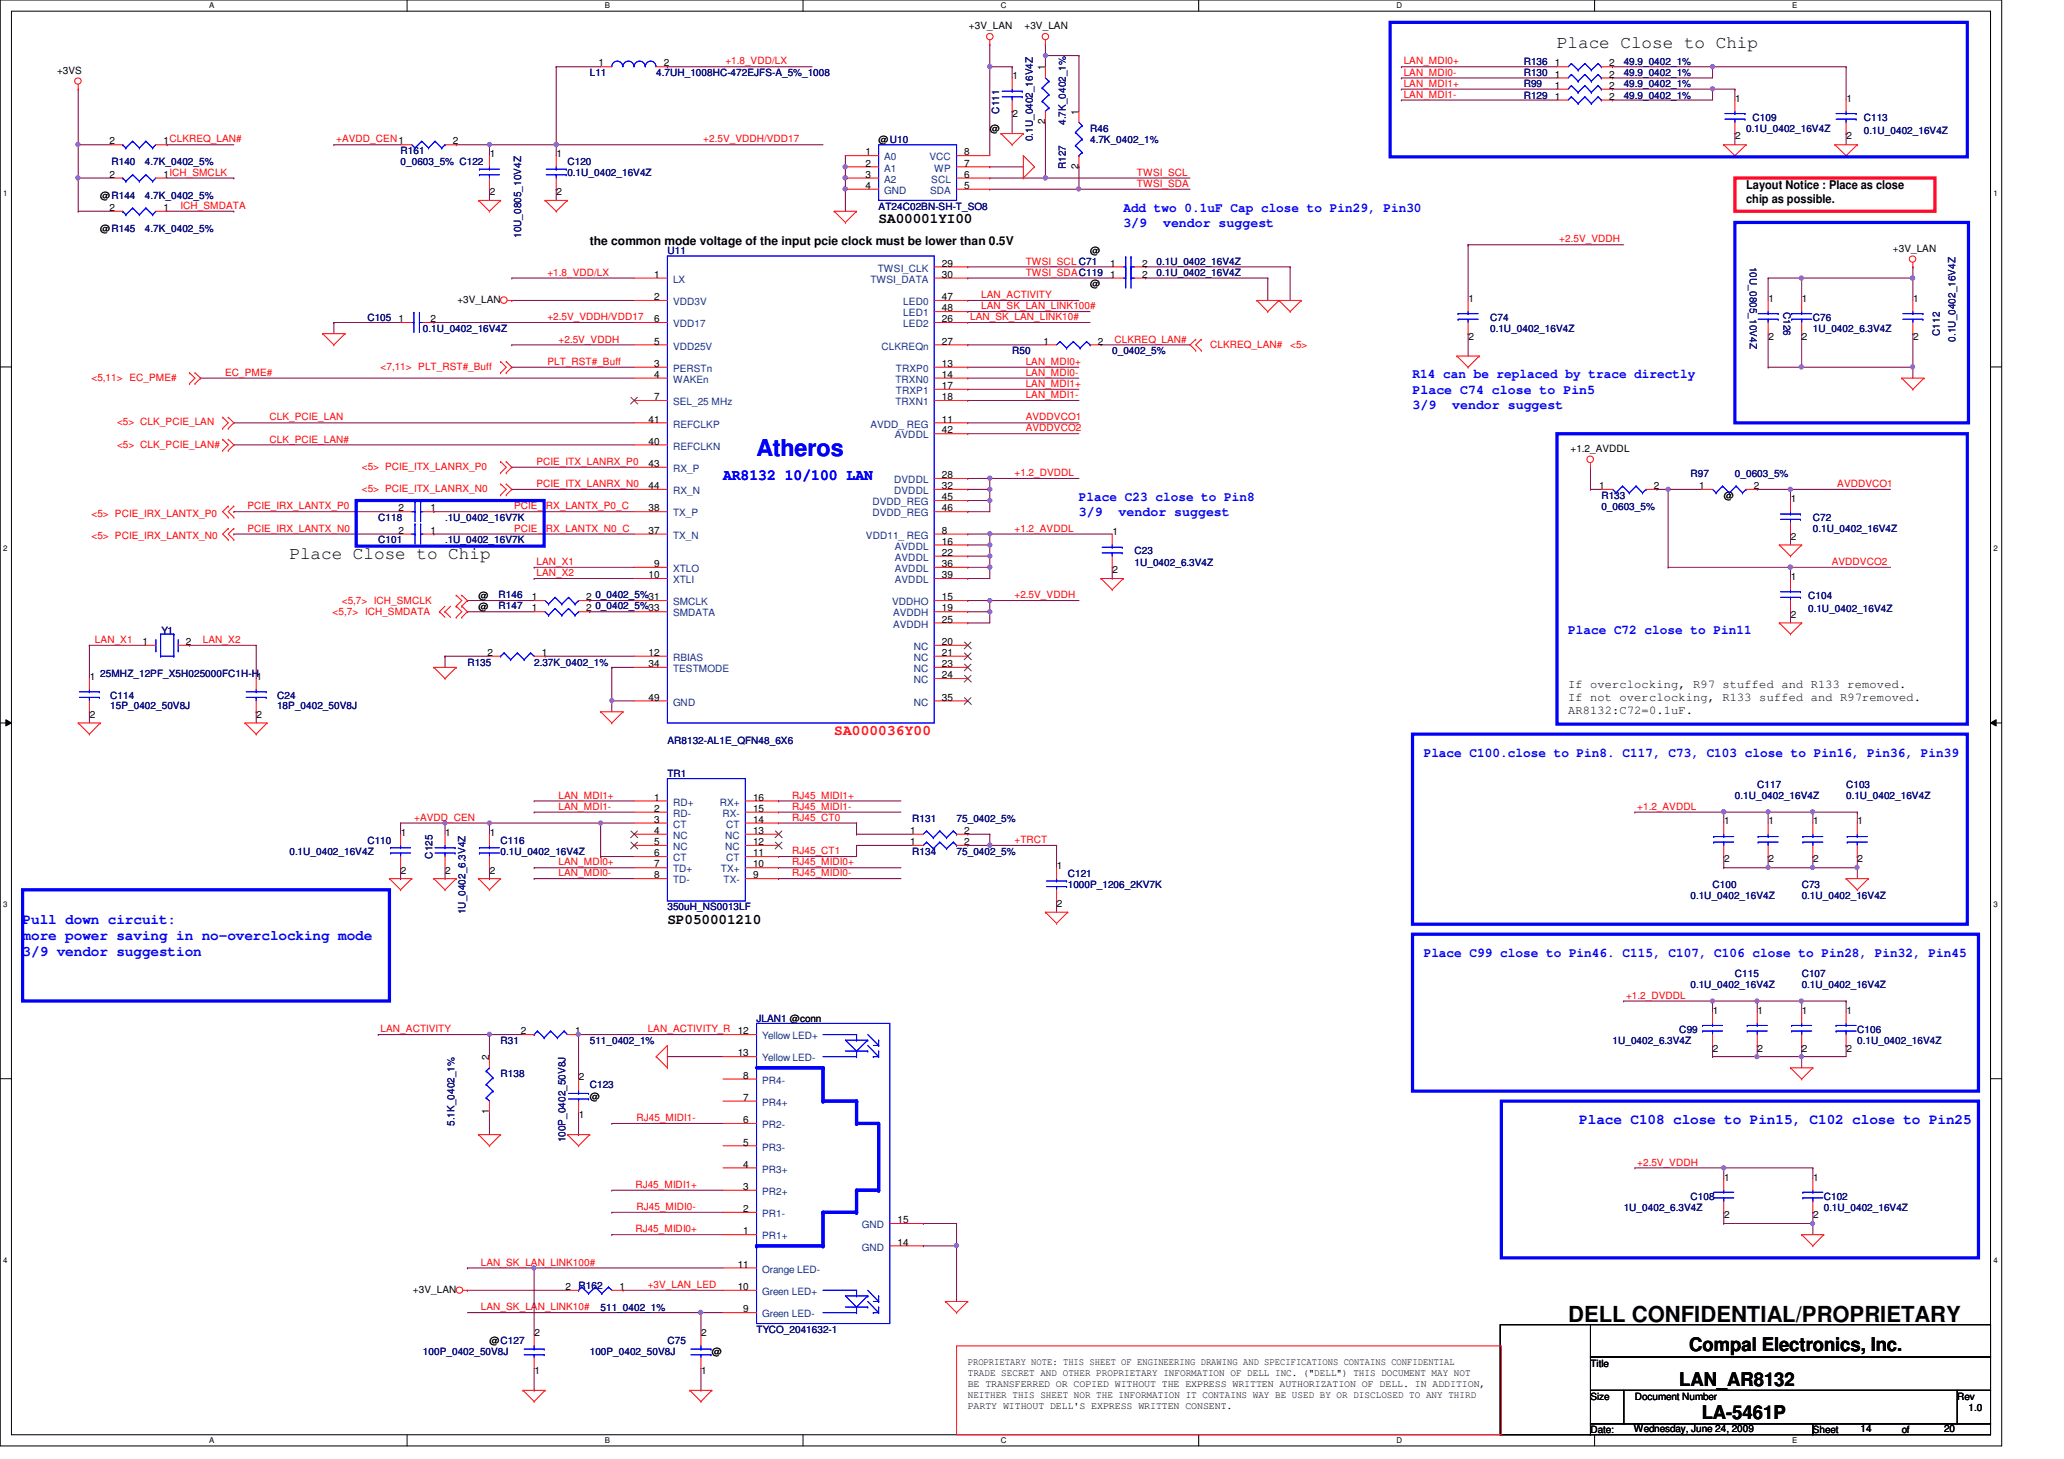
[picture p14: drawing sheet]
<svg xmlns="http://www.w3.org/2000/svg" width="297mm" height="210mm" viewBox="0 0 297 210" stroke-linecap="round" stroke-linejoin="round" font-family="sans-serif">
<defs><g id="words">
<text font-size="3.3" fill="#00f" x="108.9" y="65.5">Atheros</text>
<text font-size="3.2" x="225.7" y="190.2">DELL CONFIDENTIAL/PROPRIETARY</text>
<g font-size="2.7">
<text x="243.1" y="194.4">Compal Electronics, Inc.</text>
<text x="241.7" y="199.4">LAN_AR8132</text>
<text x="244.9" y="204.2">LA-5461P</text>
</g>
<g font-size="2.5">
<text x="224.1" y="6.9">Place Close to Chip</text>
<text x="41.7" y="80.5">Place Close to Chip</text>
</g>
<text font-size="2.2" fill="#00f" x="104.1" y="69">AR8132 10/100 LAN</text>
<g font-size="2.1">
<text x="126.4" y="32.1">SA00001YI00</text>
<text x="96.1" y="132.9">SP050001210</text>
</g>
<text font-size="2.1" fill="#f00" x="120.1" y="105.7">SA000036Y00</text>
<g font-size="2.1" fill="#00f">
<text x="3.3" y="132.9">Pull down circuit:</text>
<text x="3.3" y="135.3">more power saving in no-overclocking mode</text>
<text x="3.3" y="137.6">3/9 vendor suggestion</text>
<text x="227.3" y="161.7">Place C108 close to Pin15, C102 close to Pin25</text>
</g>
<g font-size="1.9" fill="#00f">
<text x="161.7" y="30.4">Add two 0.1uF Cap close to Pin29, Pin30</text>
<text x="161.7" y="32.6">3/9</text>
<text x="167.4" y="32.6">vendor suggest</text>
<text x="203.3" y="54.4">R14 can be replaced by trace directly</text>
<text x="203.3" y="56.6">Place C74 close to Pin5</text>
<text x="203.3" y="58.8">3/9</text>
<text x="209" y="58.8">vendor suggest</text>
<text x="155.3" y="72">Place C23 close to Pin8</text>
<text x="155.3" y="74.2">3/9</text>
<text x="161" y="74.2">vendor suggest</text>
<text x="225.7" y="91.2">Place C72 close to Pin11</text>
<text x="204.9" y="108.8">Place C100.close to Pin8. C117, C73, C103 close to Pin16, Pin36, Pin39</text>
<text x="204.9" y="137.6">Place C99 close to Pin46. C115, C107, C106 close to Pin28, Pin32, Pin45</text>
</g>
<g font-size="1.7">
<text x="251.3" y="27.2">Layout Notice : Place as close</text>
<text x="251.3" y="29.3">chip as possible.</text>
<text x="84.9" y="35.2">the common mode voltage of the input pcie clock must be lower than 0.5V</text>
<text x="225.7" y="99">If overclocking, R97 stuffed and R133 removed.</text>
<text x="225.7" y="100.9">If not overclocking, R133 suffed and R97removed.</text>
<text x="225.7" y="102.7">AR8132:C72=0.1uF.</text>
</g>
<g font-size="1.4">
<text x="139.4" y="4.2">+3V_LAN</text>
<text x="147.4" y="4.2">+3V_LAN</text>
<text x="8.2" y="10.6">+3VS</text>
<text x="86.1" y="9.6">1</text>
<text x="95.5" y="9.6">2</text>
<text x="145.7" y="11.4">1</text>
<text x="150.4" y="10.1" transform="rotate(-90 150.4 10.1)">1</text>
<text x="223.8" y="11.2">1</text>
<text x="223.8" y="9.6">1</text>
<text x="231.6" y="11.2">2</text>
<text x="231.6" y="9.6">2</text>
<text x="145.7" y="16.8">2</text>
<text x="150.4" y="17.9" transform="rotate(-90 150.4 17.9)">2</text>
<text x="155.2" y="16.5" transform="rotate(-90 155.2 16.5)">1</text>
<text x="223.8" y="14.4">1</text>
<text x="223.8" y="12.8">1</text>
<text x="231.6" y="14.4">2</text>
<text x="231.6" y="12.8">2</text>
<text x="249.7" y="14.6">1</text>
<text x="265.7" y="14.6">1</text>
<text x="15.7" y="20.8">2</text>
<text x="23.5" y="20.8">1CLKREQ_LAN#</text>
<text x="65.1" y="20.8">2</text>
<text x="70.5" y="22.6">1</text>
<text x="80.1" y="22.6">1</text>
<text x="124.5" y="22.4">1</text>
<text x="124.5" y="24">2</text>
<text x="126.4" y="20.6">@U10</text>
<text x="138.8" y="22.4">8</text>
<text x="138.8" y="24">7</text>
<text x="142.4" y="19">@</text>
<text x="249.7" y="20.1">2</text>
<text x="265.7" y="20.1">2</text>
<text x="14.4" y="28.6">@R144</text>
<text x="15.7" y="25.6">2</text>
<text x="23.5" y="25.6">1ICH_SMCLK</text>
<text x="70.5" y="28.1">2</text>
<text x="80.1" y="28.1">2</text>
<text x="124.5" y="25.6">3</text>
<text x="124.5" y="27.2">4</text>
<text x="138.8" y="25.6">6</text>
<text x="138.8" y="27.2">5</text>
<text x="155.2" y="24.3" transform="rotate(-90 155.2 24.3)">2</text>
<text x="14.4" y="33.4">@R145</text>
<text x="15.7" y="30.4">2</text>
<text x="23.5" y="30.4">1</text>
<text x="94.1" y="40">1</text>
<text x="135.5" y="40">30</text>
<text x="135.5" y="38.4">29</text>
<text x="156.9" y="41.4">@</text>
<text x="156.9" y="36.6">@</text>
<text x="159.8" y="40">1</text>
<text x="159.8" y="38.4">1</text>
<text x="164.4" y="40">2</text>
<text x="164.4" y="38.4">2</text>
<text x="272.4" y="36.2">+3V_LAN</text>
<text x="57.4" y="46.4">1</text>
<text x="62" y="46.4">2</text>
<text x="65.8" y="43.6">+3V_LAN</text>
<text x="94.1" y="43.2">2</text>
<text x="94.1" y="46.4">6</text>
<text x="135.5" y="44.8">48</text>
<text x="135.5" y="43.2">47</text>
<text x="135.5" y="46.4">26</text>
<text x="211.3" y="43.4">1</text>
<text x="254.5" y="43.4">1</text>
<text x="259.3" y="43.4">1</text>
<text x="275.3" y="43.4">1</text>
<text x="94.1" y="52.8">3</text>
<text x="94.1" y="49.6">5</text>
<text x="135.5" y="52.8">13</text>
<text x="135.5" y="49.6">27</text>
<text x="150.2" y="49.6">1</text>
<text x="158" y="49.6">2</text>
<text x="211.3" y="48.9">2</text>
<text x="254.5" y="48.9">2</text>
<text x="259.3" y="48.9">2</text>
<text x="275.3" y="48.9">2</text>
<text x="94.1" y="54.4">4</text>
<text x="94.1" y="57.6">7</text>
<text x="135.5" y="54.4">14</text>
<text x="135.5" y="56">17</text>
<text x="135.5" y="57.6">18</text>
<text x="93.3" y="64">40</text>
<text x="93.3" y="60.8">41</text>
<text x="135.5" y="60.8">11</text>
<text x="135.5" y="62.4">42</text>
<text x="226" y="65.1">+1.2_AVDDL</text>
<text x="93.3" y="67.2">43</text>
<text x="93.3" y="70.4">44</text>
<text x="135.5" y="72">45</text>
<text x="135.5" y="70.4">32</text>
<text x="135.5" y="68.8">28</text>
<text x="230.2" y="70.4">1</text>
<text x="238" y="70.4">2</text>
<text x="244.6" y="70.4">1</text>
<text x="248.1" y="71.8">@</text>
<text x="252.4" y="70.4">2</text>
<text x="57.4" y="76.8">2</text>
<text x="57.4" y="73.6">2</text>
<text x="62" y="76.8">1</text>
<text x="62" y="73.6">1</text>
<text x="93.3" y="76.8">37</text>
<text x="93.3" y="73.6">38</text>
<text x="135.5" y="76.8">8</text>
<text x="135.5" y="73.6">46</text>
<text x="160.1" y="77">1</text>
<text x="257.7" y="72.2">1</text>
<text x="257.7" y="77.7">2</text>
<text x="93.3" y="83.2">10</text>
<text x="94.1" y="81.6">9</text>
<text x="135.5" y="83.2">39</text>
<text x="135.5" y="78.4">16</text>
<text x="135.5" y="80">22</text>
<text x="135.5" y="81.6">36</text>
<text x="160.1" y="82.5">2</text>
<text x="257.7" y="83.4">1</text>
<text x="68.9" y="87.8">@</text>
<text x="68.9" y="86.2">@</text>
<text x="76.5" y="88">1</text>
<text x="76.5" y="86.4">1</text>
<text x="84.4" y="88">2</text>
<text x="84.4" y="86.4">2</text>
<text x="135.5" y="86.4">15</text>
<text x="135.5" y="88">19</text>
<text x="135.5" y="89.6">25</text>
<text x="257.7" y="88.9">2</text>
<text x="20.5" y="92.8">1</text>
<text x="26.8" y="92.8">2</text>
<text x="70.1" y="94.4">2</text>
<text x="78" y="94.4">1</text>
<text x="93.3" y="94.4">12</text>
<text x="93.3" y="96">34</text>
<text x="135.5" y="92.8">20</text>
<text x="135.5" y="94.4">21</text>
<text x="135.5" y="96">23</text>
<text x="12.9" y="97.8">1</text>
<text x="36.9" y="97.8">1</text>
<text x="93.3" y="100.8">49</text>
<text x="135.5" y="100.8">35</text>
<text x="135.5" y="97.6">24</text>
<text x="12.9" y="103.3">2</text>
<text x="36.9" y="103.3">2</text>
<text x="94.1" y="115.2">1</text>
<text x="94.1" y="116.8">2</text>
<text x="94.1" y="118.4">3</text>
<text x="94.1" y="120">4</text>
<text x="108.4" y="118.4">14</text>
<text x="108.4" y="116.8">15</text>
<text x="108.4" y="115.2">16</text>
<text x="108.4" y="120">13</text>
<text x="131" y="120">1</text>
<text x="138.8" y="120">2</text>
<text x="248.1" y="118.6">1</text>
<text x="254.5" y="118.6">1</text>
<text x="260.9" y="118.6">1</text>
<text x="267.3" y="118.6">1</text>
<text x="57.7" y="120.2">1</text>
<text x="57.7" y="125.7">2</text>
<text x="64.1" y="120.2">1</text>
<text x="64.1" y="125.7">2</text>
<text x="70.5" y="120.2">1</text>
<text x="70.5" y="125.7">2</text>
<text x="94.1" y="123.2">6</text>
<text x="94.1" y="124.8">7</text>
<text x="94.1" y="121.6">5</text>
<text x="108.4" y="124.8">10</text>
<text x="108.4" y="123.2">11</text>
<text x="108.4" y="121.6">12</text>
<text x="131" y="121.6">1</text>
<text x="138.8" y="121.6">2</text>
<text x="152.1" y="125">1</text>
<text x="248.1" y="124.1">2</text>
<text x="254.5" y="124.1">2</text>
<text x="260.9" y="124.1">2</text>
<text x="267.3" y="124.1">2</text>
<text x="94.1" y="126.4">8</text>
<text x="108.4" y="126.4">9</text>
<text x="152.1" y="130.5">2</text>
<text x="75" y="148.8">2</text>
<text x="82.8" y="148.8">1</text>
<text x="106.2" y="148.8">12</text>
<text x="246.5" y="145.8">1</text>
<text x="252.9" y="145.8">1</text>
<text x="259.3" y="145.8">1</text>
<text x="265.7" y="145.8">1</text>
<text x="70.4" y="152.5" transform="rotate(-90 70.4 152.5)">2</text>
<text x="83.3" y="155.4">2</text>
<text x="106.2" y="152">13</text>
<text x="107" y="155.2">8</text>
<text x="246.5" y="151.3">2</text>
<text x="252.9" y="151.3">2</text>
<text x="259.3" y="151.3">2</text>
<text x="265.7" y="151.3">2</text>
<text x="70.4" y="160.3" transform="rotate(-90 70.4 160.3)">1</text>
<text x="83.3" y="160.9">1</text>
<text x="84.9" y="158.2">@</text>
<text x="107" y="161.6">6</text>
<text x="107" y="158.4">7</text>
<text x="107" y="168">4</text>
<text x="107" y="164.8">5</text>
<text x="107" y="171.2">3</text>
<text x="248.1" y="169.8">1</text>
<text x="260.9" y="169.8">1</text>
<text x="107" y="174.4">2</text>
<text x="107" y="177.6">1</text>
<text x="129.2" y="179.2">14</text>
<text x="129.2" y="176">15</text>
<text x="248.1" y="175.3">2</text>
<text x="260.9" y="175.3">2</text>
<text x="81.4" y="185.6">2</text>
<text x="89.2" y="185.6">1</text>
<text x="106.2" y="185.6">10</text>
<text x="106.2" y="182.4">11</text>
<text x="59.4" y="186">+3V_LAN</text>
<text x="107" y="188.8">9</text>
<text x="70.4" y="193.4">@C127</text>
<text x="76.9" y="197.7">1</text>
<text x="76.9" y="192.2">2</text>
<text x="100.9" y="197.7">1</text>
<text x="100.9" y="192.2">2</text>
<text x="102.4" y="195">@</text>
<text x="139.3" y="196.4">PROPRIETARY NOTE: THIS SHEET OF ENGINEERING DRAWING AND SPECIFICATIONS CONTAINS CONFIDENTIAL</text>
<text x="139.3" y="198">TRADE SECRET AND OTHER PROPRIETARY INFORMATION OF DELL INC. (&quot;DELL&quot;) THIS DOCUMENT MAY NOT</text>
<text x="228.9" y="196.6">Title</text>
<text x="139.3" y="199.6">BE TRANSFERRED OR COPIED WITHOUT THE EXPRESS WRITTEN AUTHORIZATION OF DELL. IN ADDITION,</text>
<text x="139.3" y="201.1">NEITHER THIS SHEET NOR THE INFORMATION IT CONTAINS WAY BE USED BY OR DISCLOSED TO ANY THIRD</text>
<text x="139.3" y="202.7">PARTY WITHOUT DELL'S EXPRESS WRITTEN CONSENT.</text>
<text x="228.9" y="201.4">Size</text>
<text x="235.3" y="201.4">Document Number</text>
<text x="281.7" y="201.4">Rev</text>
<text x="283.3" y="203">1.0</text>
<text x="228.9" y="206.2">Date:</text>
<text x="235.1" y="206">Wednesday, June 24, 2009</text>
<text x="260.9" y="206.2">Sheet</text>
<text x="267.8" y="206">14</text>
<text x="273.7" y="206.2">of</text>
<text x="279.8" y="206">20</text>
</g>
<g font-size="1.4" fill="#000080">
<text x="84.9" y="11">L11</text>
<text x="94.4" y="11">4.7UH_1008HC-472EJFS-A_5%_1008</text>
<text x="219.3" y="11">R130</text>
<text x="219.3" y="9.4">R136</text>
<text x="233.7" y="11">49.9_0402_1%</text>
<text x="233.7" y="9.4">49.9_0402_1%</text>
<text x="143.8" y="16.3" transform="rotate(-90 143.8 16.3)">C111</text>
<text x="153.4" y="17.9" transform="rotate(-90 153.4 17.9)">4.7K_0402_1%</text>
<text x="219.3" y="14.2">R129</text>
<text x="219.3" y="12.6">R99</text>
<text x="233.7" y="14.2">49.9_0402_1%</text>
<text x="233.7" y="12.6">49.9_0402_1%</text>
<text x="252.2" y="17.4">C109</text>
<text x="268.2" y="17.4">C113</text>
<text x="16" y="23.7">R140</text>
<text x="20.9" y="23.7">4.7K_0402_5%</text>
<text x="57.7" y="22.2">R161</text>
<text x="57.7" y="23.7">0_0603_5% C122</text>
<text x="81.7" y="23.7">C120</text>
<text x="148.6" y="20.3" transform="rotate(-90 148.6 20.3)">0.1U_0402_16V4Z</text>
<text x="156.9" y="19">R46</text>
<text x="156.9" y="20.6">4.7K_0402_1%</text>
<text x="251.3" y="19">0.1U_0402_16V4Z</text>
<text x="268.2" y="19.3">0.1U_0402_16V4Z</text>
<text x="20.9" y="28.6">4.7K_0402_5%</text>
<text x="81.7" y="25.4">0.1U_0402_16V4Z</text>
<text x="153.4" y="24.3" transform="rotate(-90 153.4 24.3)">R127</text>
<text x="20.9" y="33.4">4.7K_0402_5%</text>
<text x="75" y="34.2" transform="rotate(-90 75 34.2)">10U_0805_10V4Z</text>
<text x="126.4" y="30.2">AT24C02BN-SH-T_SO8</text>
<text x="96.1" y="36.6">U11</text>
<text x="166.5" y="38.2">0.1U_0402_16V4Z</text>
<text x="166.5" y="39.8">0.1U_0402_16V4Z</text>
<text x="251.8" y="38.4" transform="rotate(90 251.8 38.4)">10U_0805_10V4Z</text>
<text x="52.9" y="46.2">C105</text>
<text x="60.9" y="47.8">0.1U_0402_16V4Z</text>
<text x="214.5" y="46.2">C74</text>
<text x="214.5" y="47.8">0.1U_0402_16V4Z</text>
<text x="256.7" y="44.8" transform="rotate(90 256.7 44.8)">C126</text>
<text x="260.9" y="46.2">C76</text>
<text x="260.9" y="47.8">1U_0402_6.3V4Z</text>
<text x="145.7" y="51">R50</text>
<text x="160.1" y="51">0_0402_5%</text>
<text x="279.2" y="48.3" transform="rotate(-90 279.2 48.3)">C112</text>
<text x="281.4" y="49.1" transform="rotate(-90 281.4 49.1)">0.1U_0402_16V4Z</text>
<text x="230.5" y="71.8">R133</text>
<text x="243.3" y="68.6">R97</text>
<text x="249.7" y="68.6">0_0603_5%</text>
<text x="54.4" y="75">C118</text>
<text x="64" y="75">.1U_0402_16V7K</text>
<text x="230.5" y="73.4">0_0603_5%</text>
<text x="260.9" y="75">C72</text>
<text x="260.9" y="76.6">0.1U_0402_16V4Z</text>
<text x="54.4" y="78.2">C101</text>
<text x="64" y="78.2">.1U_0402_16V7K</text>
<text x="163.3" y="79.8">C23</text>
<text x="163.3" y="81.4">1U_0402_6.3V4Z</text>
<text x="71.8" y="87.6">R147</text>
<text x="71.8" y="86">R146</text>
<text x="85.7" y="87.6">0_0402_5%33</text>
<text x="85.7" y="86">0_0402_5%31</text>
<text x="260.2" y="86.2">C104</text>
<text x="260.2" y="88.1">0.1U_0402_16V4Z</text>
<text x="23.2" y="91.1">Y1</text>
<text x="67.3" y="95.8">R135</text>
<text x="76.9" y="95.8">2.37K_0402_1%</text>
<text x="14.4" y="97.4">25MHZ_12PF_X5H025000FC1H-H</text>
<text x="15.9" y="100.6">C114</text>
<text x="39.9" y="100.6">C24</text>
<text x="15.9" y="102">15P_0402_50V8J</text>
<text x="39.9" y="102">18P_0402_50V8J</text>
<text x="96.1" y="107">AR8132-AL1E_QFN48_6X6</text>
<text x="96.1" y="111.8">TR1</text>
<text x="252.9" y="113.4">C117</text>
<text x="265.7" y="113.4">C103</text>
<text x="131.3" y="118.2">R131</text>
<text x="137.7" y="118.2">75_0402_5%</text>
<text x="249.7" y="115">0.1U_0402_16V4Z</text>
<text x="265.7" y="115">0.1U_0402_16V4Z</text>
<text x="41.7" y="123">0.1U_0402_16V4Z</text>
<text x="52.9" y="121.4">C110</text>
<text x="62.2" y="123.5" transform="rotate(-90 62.2 123.5)">C125</text>
<text x="72" y="121.4">C116</text>
<text x="72" y="123">0.1U_0402_16V4Z</text>
<text x="131.3" y="123">R134</text>
<text x="137.7" y="123">75_0402_5%</text>
<text x="67" y="131.5" transform="rotate(-90 67 131.5)">1U_0402_6.3V4Z</text>
<text x="96.1" y="131">350uH_NS0013LF</text>
<text x="153.7" y="126.2">C121</text>
<text x="153.7" y="127.8">1000P_1206_2KV7K</text>
<text x="243.3" y="129.4">0.1U_0402_16V4Z</text>
<text x="246.5" y="127.8">C100</text>
<text x="259.3" y="127.8">C73</text>
<text x="259.3" y="129.4">0.1U_0402_16V4Z</text>
<text x="243.3" y="142.2">0.1U_0402_16V4Z</text>
<text x="249.7" y="140.6">C115</text>
<text x="259.3" y="140.6">C107</text>
<text x="259.3" y="142.2">0.1U_0402_16V4Z</text>
<text x="108.9" y="147">JLAN1 @conn</text>
<text x="241.7" y="148.6">C99</text>
<text x="267.3" y="148.6">C106</text>
<text x="72" y="155">R138</text>
<text x="72" y="150.2">R31</text>
<text x="84.9" y="150.2">511_0402_1%</text>
<text x="232.1" y="150.2">1U_0402_6.3V4Z</text>
<text x="267.3" y="150.2">0.1U_0402_16V4Z</text>
<text x="65.4" y="162" transform="rotate(-90 65.4 162)">5.1K_0402_1%</text>
<text x="84.9" y="156.6">C123</text>
<text x="81.4" y="164.3" transform="rotate(-90 81.4 164.3)">100P_0402_50V8J</text>
<text x="243.3" y="172.6">C108</text>
<text x="262.5" y="172.6">C102</text>
<text x="233.7" y="174.2">1U_0402_6.3V4Z</text>
<text x="262.5" y="174.2">0.1U_0402_16V4Z</text>
<text x="83.3" y="185.4">R162</text>
<text x="86.4" y="188.6">511_0402_1%</text>
<text x="108.9" y="191.8">TYCO_2041632-1</text>
<text x="60.9" y="195">100P_0402_50V8J</text>
<text x="84.9" y="195">100P_0402_50V8J</text>
<text x="96.1" y="193.4">C75</text>
</g>
<g font-size="1.4" fill="#f00">
<text x="104.4" y="9.3">+1.8_VDD/LX</text>
<text x="202" y="9.3">LAN_MDI0+</text>
<text x="202" y="10.9">LAN_MDI0-</text>
<text x="202" y="12.5">LAN_MDI1+</text>
<text x="202" y="14.1">LAN_MDI1-</text>
<text x="48.4" y="20.5">+AVDD_CEN1</text>
<text x="101.2" y="20.5">+2.5V_VDDH/VDD17</text>
<text x="163.6" y="26.9">TWSI_SDA</text>
<text x="163.6" y="25.3">TWSI_SCL</text>
<text x="26" y="30.1">ICH_SMDATA</text>
<text x="224.4" y="34.9">+2.5V_VDDH</text>
<text x="78.8" y="39.7">+1.8_VDD/LX</text>
<text x="147.6" y="38.1">TWSI_SCL C71</text>
<text x="147.6" y="39.7">TWSI_SDAC119</text>
<text x="78.8" y="46.1">+2.5V_VDDH/VDD17</text>
<text x="139.6" y="46.1">LAN_SK_LAN_LINK10#</text>
<text x="141.2" y="42.9">LAN_ACTIVITY</text>
<text x="141.2" y="44.5">LAN_SK_LAN_LINK100#</text>
<text x="54.8" y="53.2">&lt;7,11&gt; PLT_RST#_Buff</text>
<text x="78.8" y="52.5">PLT_RST#_Buff</text>
<text x="80.4" y="49.3">+2.5V_VDDH</text>
<text x="147.6" y="52.5">LAN_MDI0+</text>
<text x="160.4" y="49.3">CLKREQ_LAN#</text>
<text x="174.2" y="50">CLKREQ_LAN#</text>
<text x="185.7" y="50">&lt;5&gt;</text>
<text x="13.2" y="54.8">&lt;5,11&gt; EC_PME#</text>
<text x="32.4" y="54.1">EC_PME#</text>
<text x="147.6" y="57.3">LAN_MDI1-</text>
<text x="147.6" y="54.1">LAN_MDI0-</text>
<text x="147.6" y="55.7">LAN_MDI1+</text>
<text x="16.8" y="61.2">&lt;5&gt; CLK_PCIE_LAN</text>
<text x="16.8" y="64.4">&lt;5&gt; CLK_PCIE_LAN#</text>
<text x="38.8" y="63.7">CLK_PCIE_LAN#</text>
<text x="38.8" y="60.5">CLK_PCIE_LAN</text>
<text x="147.6" y="60.5">AVDDVCO1</text>
<text x="147.6" y="62.1">AVDDVCO2</text>
<text x="52.1" y="70.8">&lt;5&gt; PCIE_ITX_LANRX_N0</text>
<text x="52.1" y="67.6">&lt;5&gt; PCIE_ITX_LANRX_P0</text>
<text x="77.2" y="70.1">PCIE_ITX_LANRX_N0</text>
<text x="77.2" y="66.9">PCIE_ITX_LANRX_P0</text>
<text x="146" y="68.5">+1.2_DVDDL</text>
<text x="264.4" y="70.1">AVDDVCO1</text>
<text x="13.2" y="74.3">&lt;5&gt; PCIE_IRX_LANTX_P0</text>
<text x="13.2" y="77.5">&lt;5&gt; PCIE_IRX_LANTX_N0</text>
<text x="35.6" y="76.5">PCIE_IRX_LANTX_N0</text>
<text x="35.6" y="73.3">PCIE_IRX_LANTX_P0</text>
<text x="74" y="73.3">PCIE_IRX_LANTX_P0_C</text>
<text x="74" y="76.5">PCIE_IRX_LANTX_N0_C</text>
<text x="146" y="76.5">+1.2_AVDDL</text>
<text x="77.2" y="82.9">LAN_X2</text>
<text x="77.2" y="81.3">LAN_X1</text>
<text x="263.6" y="81.3">AVDDVCO2</text>
<text x="47.9" y="88.4">&lt;5,7&gt; ICH_SMDATA</text>
<text x="49.2" y="86.8">&lt;5,7&gt; ICH_SMCLK</text>
<text x="146" y="86.1">+2.5V_VDDH</text>
<text x="13.7" y="92.5">LAN_X1</text>
<text x="29.2" y="92.5">LAN_X2</text>
<text x="59.6" y="118.1">+AVDD_CEN</text>
<text x="80.4" y="114.9">LAN_MDI1+</text>
<text x="80.4" y="116.5">LAN_MDI1-</text>
<text x="114" y="118.1">RJ45_CT0</text>
<text x="114" y="116.5">RJ45_MIDI1-</text>
<text x="114" y="114.9">RJ45_MIDI1+</text>
<text x="235.6" y="116.5">+1.2_AVDDL</text>
<text x="80.4" y="124.5">LAN_MDI0+</text>
<text x="114" y="124.5">RJ45_MIDI0+</text>
<text x="114" y="122.9">RJ45_CT1</text>
<text x="146" y="121.3">+TRCT</text>
<text x="80.4" y="126.1">LAN_MDI0-</text>
<text x="114" y="126.1">RJ45_MIDI0-</text>
<text x="234" y="143.7">+1.2_DVDDL</text>
<text x="54.8" y="148.5">LAN_ACTIVITY</text>
<text x="93.2" y="148.5">LAN_ACTIVITY_R</text>
<text x="91.6" y="161.3">RJ45_MIDI1-</text>
<text x="235.6" y="167.7">+2.5V_VDDH</text>
<text x="91.4" y="170.9">RJ45_MIDI1+</text>
<text x="91.4" y="177.3">RJ45_MIDI0+</text>
<text x="91.6" y="174.1">RJ45_MIDI0-</text>
<text x="69.2" y="182.1">LAN_SK_LAN_LINK100#</text>
<text x="93.2" y="185.3">+3V_LAN_LED</text>
<text x="69.2" y="188.5">LAN_SK_LAN_LINK10#</text>
</g>
<g font-size="1.4" fill="#004080">
<text x="127.3" y="23.1">A0</text>
<text x="133.8" y="23.1">VCC</text>
<text x="127.3" y="24.7">A1</text>
<text x="127.3" y="26.3">A2</text>
<text x="127.3" y="27.9">GND</text>
<text x="133.9" y="27.9">SDA</text>
<text x="134" y="26.3">SCL</text>
<text x="134.4" y="24.7">WP</text>
<text x="96.9" y="40.7">LX</text>
<text x="125.3" y="40.7">TWSI_DATA</text>
<text x="126.3" y="39.1">TWSI_CLK</text>
<text x="96.9" y="43.9">VDD3V</text>
<text x="96.9" y="47.1">VDD17</text>
<text x="130" y="45.5">LED1</text>
<text x="130" y="43.9">LED0</text>
<text x="130" y="47.1">LED2</text>
<text x="96.9" y="53.5">PERSTn</text>
<text x="96.9" y="50.3">VDD25V</text>
<text x="126.9" y="50.3">CLKREQn</text>
<text x="128.9" y="53.5">TRXP0</text>
<text x="96.9" y="55.1">WAKEn</text>
<text x="96.9" y="58.3">SEL_25 MHz</text>
<text x="128.9" y="55.1">TRXN0</text>
<text x="128.9" y="58.3">TRXN1</text>
<text x="128.9" y="56.7">TRXP1</text>
<text x="96.9" y="64.7">REFCLKN</text>
<text x="96.9" y="61.5">REFCLKP</text>
<text x="125.3" y="61.5">AVDD_ REG</text>
<text x="128.8" y="63.1">AVDDL</text>
<text x="96.9" y="67.9">RX_P</text>
<text x="96.9" y="71.1">RX_N</text>
<text x="128.7" y="71.1">DVDDL</text>
<text x="128.7" y="69.5">DVDDL</text>
<text x="96.9" y="77.5">TX_N</text>
<text x="96.9" y="74.3">TX_P</text>
<text x="124.6" y="77.5">VDD11_ REG</text>
<text x="125.6" y="72.7">DVDD_REG</text>
<text x="125.6" y="74.3">DVDD_REG</text>
<text x="96.9" y="82.3">XTLO</text>
<text x="96.9" y="83.9">XTLI</text>
<text x="128.8" y="83.9">AVDDL</text>
<text x="128.8" y="79.1">AVDDL</text>
<text x="128.8" y="80.7">AVDDL</text>
<text x="128.8" y="82.3">AVDDL</text>
<text x="96.9" y="88.7">SMDATA</text>
<text x="96.9" y="87.1">SMCLK</text>
<text x="128.4" y="87.1">VDDHO</text>
<text x="128.5" y="88.7">AVDDH</text>
<text x="96.9" y="95.1">RBIAS</text>
<text x="128.5" y="90.3">AVDDH</text>
<text x="131.5" y="93.5">NC</text>
<text x="131.5" y="95.1">NC</text>
<text x="96.9" y="101.5">GND</text>
<text x="96.9" y="96.7">TESTMODE</text>
<text x="131.5" y="96.7">NC</text>
<text x="131.5" y="101.5">NC</text>
<text x="131.5" y="98.3">NC</text>
<text x="96.9" y="115.9">RD+</text>
<text x="96.9" y="117.5">RD-</text>
<text x="96.9" y="119.1">CT</text>
<text x="103.6" y="115.9">RX+</text>
<text x="104" y="117.5">RX-</text>
<text x="104.5" y="119.1">CT</text>
<text x="96.9" y="123.9">CT</text>
<text x="96.9" y="125.5">TD+</text>
<text x="96.9" y="120.7">NC</text>
<text x="96.9" y="122.3">NC</text>
<text x="103.8" y="125.5">TX+</text>
<text x="104.3" y="120.7">NC</text>
<text x="104.3" y="122.3">NC</text>
<text x="104.5" y="123.9">CT</text>
<text x="96.9" y="127.1">TD-</text>
<text x="104.1" y="127.1">TX-</text>
<text x="109.7" y="149.5">Yellow LED+</text>
<text x="109.7" y="155.9">PR4-</text>
<text x="109.7" y="152.7">Yellow LED-</text>
<text x="109.7" y="159.1">PR4+</text>
<text x="109.7" y="165.5">PR3-</text>
<text x="109.7" y="162.3">PR2-</text>
<text x="109.7" y="171.9">PR2+</text>
<text x="109.7" y="168.7">PR3+</text>
<text x="109.7" y="175.1">PR1-</text>
<text x="109.7" y="178.3">PR1+</text>
<text x="124" y="179.9">GND</text>
<text x="124" y="176.7">GND</text>
<text x="109.7" y="183.1">Orange LED-</text>
<text x="109.7" y="189.5">Green LED-</text>
<text x="109.7" y="186.3">Green LED+</text>
</g>
<g font-size="1.1">
<text x="30.1" y="1.1">A</text>
<text x="87" y="1.1">B</text>
<text x="144" y="1.1">C</text>
<text x="201" y="1.1">D</text>
<text x="257.9" y="1.1">E</text>
<text x=".5" y="28.2">1</text>
<text x="286.9" y="28.2">1</text>
<text x=".5" y="79.3">2</text>
<text x="286.9" y="79.3">2</text>
<text x=".5" y="130.6">3</text>
<text x="286.9" y="130.6">3</text>
<text x=".5" y="181.7">4</text>
<text x="286.9" y="181.7">4</text>
<text x="30.1" y="207.6">A</text>
<text x="87" y="207.6">B</text>
<text x="144" y="207.6">C</text>
<text x="201" y="207.6">D</text>
<text x="257.9" y="207.6">E</text>
</g>
</g></defs>
<path d="M0 0h288.1v208h-288.1zM1.6 1.6h284.9v204.8h-284.9z" fill="none" stroke="#000" stroke-width=".14"/>
<g fill="#fff">
<path d="M30.1 .2h.7v1.2h-.7z"/>
<path d="M30.1 206.6h.7v1.2h-.7z"/>
</g>
<path d="M58.6 0v1.6M58.6 206.4v1.6" fill="none" stroke="#000" stroke-width=".14"/>
<g fill="#fff">
<path d="M87 .2h.8v1.2h-.8z"/>
<path d="M87 206.6h.8v1.2h-.8z"/>
</g>
<path d="M115.6 0v1.6M115.6 206.4v1.6" fill="none" stroke="#000" stroke-width=".14"/>
<g fill="#fff">
<path d="M144 .2h.8v1.2h-.8z"/>
<path d="M144 206.6h.8v1.2h-.8z"/>
</g>
<path d="M172.5 0v1.6M172.5 206.4v1.6" fill="none" stroke="#000" stroke-width=".14"/>
<g fill="#fff">
<path d="M201 .2h.7v1.2h-.7z"/>
<path d="M201 206.6h.7v1.2h-.7z"/>
</g>
<path d="M229.5 0v1.6M229.5 206.4v1.6" fill="none" stroke="#000" stroke-width=".14"/>
<g fill="#fff">
<path d="M257.9 .2h.8v1.2h-.8z"/>
<path d="M257.9 206.6h.8v1.2h-.8z"/>
<path d="M.5 27.2h.6v1.2h-.6z"/>
<path d="M286.9 27.2h.6v1.2h-.6z"/>
<path d="M.5 78.4h.6v1.1h-.6z"/>
<path d="M286.9 78.4h.6v1.1h-.6z"/>
</g>
<path d="M0 52.8h1.6M286.5 52.8h1.6" fill="none" stroke="#000" stroke-width=".14"/>
<g fill="#fff">
<path d="M.5 129.6h.6v1.2h-.6z"/>
<path d="M286.9 129.6h.6v1.2h-.6z"/>
</g>
<path d="M0 104h1.6M.8 103.5l.8 .5-.8 .4zM286.5 104l.8-.5v.9zM286.5 104h1.6" fill="none" stroke="#000" stroke-width=".14"/>
<path d="M.8 103.5l.8 .5-.8 .4zM286.5 104l.8-.5v.9z" fill="#000"/>
<g fill="#fff">
<path d="M.5 180.8h.6v1.1h-.6z"/>
<path d="M286.9 180.8h.6v1.1h-.6z"/>
</g>
<path d="M0 155.2h1.6M286.5 155.2h1.6" fill="none" stroke="#000" stroke-width=".14"/>
<path d="M142.4 86.4h.1M142.4 86.4h12.9" fill="none" stroke="#800040" stroke-width=".14"/>
<circle cx="142.4" cy="86.4" r=".3" fill="#f0f"/>
<circle cx="142.4" cy="86.4" r=".3" fill="none" stroke="#f0f" stroke-width=".14"/>
<path d="M70.4 118.4h.1M70.4 118.4h16v4.8M86.4 123.2h.1" fill="none" stroke="#800040" stroke-width=".14"/>
<circle cx="70.4" cy="118.4" r=".3" fill="#f0f"/>
<circle cx="70.4" cy="118.4" r=".3" fill="none" stroke="#f0f" stroke-width=".14"/>
<g fill="none" stroke="#800040" stroke-width=".14">
<path d="M201.7 9.6h.1M201.7 11.2h.1M201.7 12.8h.1M201.7 14.4h.1M201.7 9.6h22.4M201.7 12.8h22.4M201.7 11.2h22.4M201.7 14.4h22.4M232.1 9.6h.1M232.1 12.8h.1M232.1 9.6h33.6M232.1 12.8h14.4"/>
<path d="M246.5 9.6h.1M73.7 70.4h.1M73.7 67.2h.1M73.7 70.4h17.6M73.7 67.2h17.6M267.3 124.8h.1M267.3 124.8v1.6"/>
</g>
<circle cx="246.5" cy="9.6" r=".31" fill="#f0f"/>
<circle cx="246.5" cy="9.6" r=".31" fill="none" stroke="#f0f" stroke-width=".14"/>
<path d="M232.1 11.2h.1M246.5 9.6h.1M246.5 12.8h.1M246.5 9.6v1.6h-14.4M246.5 12.8h3.2" fill="none" stroke="#800040" stroke-width=".14"/>
<circle cx="246.5" cy="12.8" r=".3" fill="#f0f"/>
<circle cx="246.5" cy="12.8" r=".3" fill="none" stroke="#f0f" stroke-width=".14"/>
<path d="M232.1 14.4h.1M246.5 12.8h.1M246.5 12.8v1.6h-14.4M139.3 60.8h.1M139.3 60.8h16M142.4 70.4h.1M142.4 70.4v1.6" fill="none" stroke="#800040" stroke-width=".14"/>
<circle cx="142.4" cy="70.4" r=".3" fill="#f0f"/>
<circle cx="142.4" cy="70.4" r=".3" fill="none" stroke="#f0f" stroke-width=".14"/>
<path d="M142.4 68.8h.1M142.4 68.8v1.6" fill="none" stroke="#800040" stroke-width=".14"/>
<circle cx="142.4" cy="68.8" r=".3" fill="#f0f"/>
<circle cx="142.4" cy="68.8" r=".3" fill="none" stroke="#f0f" stroke-width=".14"/>
<path d="M139.3 86.4h.1M139.3 86.4h3.1M142.4 86.4h.1M142.4 80h.1M142.4 80v1.6M142.4 86.4v1.6" fill="none" stroke="#800040" stroke-width=".14"/>
<circle cx="142.4" cy="80" r=".3" fill="#f0f"/>
<circle cx="142.4" cy="80" r=".3" fill="none" stroke="#f0f" stroke-width=".14"/>
<path d="M139.3 89.6h.1M142.4 88h.1M142.4 88v1.6h-3.1M260.9 123.2h.1M260.9 123.2v1.6" fill="none" stroke="#800040" stroke-width=".14"/>
<circle cx="142.4" cy="88" r=".3" fill="#f0f"/>
<circle cx="142.4" cy="88" r=".3" fill="none" stroke="#f0f" stroke-width=".14"/>
<path d="M254.5 123.2h.1M254.5 124.8h.1M254.5 123.2v1.6M254.5 124.8h6.4" fill="none" stroke="#800040" stroke-width=".14"/>
<circle cx="254.5" cy="124.8" r=".3" fill="#f0f"/>
<circle cx="254.5" cy="124.8" r=".3" fill="none" stroke="#f0f" stroke-width=".14"/>
<g fill="none" stroke="#800040" stroke-width=".14">
<path d="M249.7 12.8h.1M249.7 12.8v1.6M139.3 43.2h.1M139.3 43.2h16M33.7 76.8h.1M33.7 73.6h.1M33.7 76.8h24M33.7 73.6h24M139.3 62.4h.1M139.3 62.4h16M88 96h.1M88 96v4.8"/>
<path d="M139.3 88h.1M139.3 88h3.1M267.3 123.2h.1M267.3 123.2v1.6M248.1 174.4h.1M248.1 176h.1M248.1 174.4v1.6M248.1 176h12.8"/>
</g>
<circle cx="260.9" cy="176" r=".3" fill="#f0f"/>
<circle cx="260.9" cy="176" r=".3" fill="none" stroke="#f0f" stroke-width=".14"/>
<path d="M235.3 168h.1M235.3 168h25.6M248.1 168h.1M248.1 168v1.6M260.9 168h.1M260.9 168v1.6" fill="none" stroke="#800040" stroke-width=".14"/>
<circle cx="248.1" cy="168" r=".3" fill="#f0f"/>
<circle cx="248.1" cy="168" r=".3" fill="none" stroke="#f0f" stroke-width=".14"/>
<g fill="none" stroke="#800040" stroke-width=".14">
<path d="M249.7 19.2h.1M249.7 19.2v1.6M33.7 64h.1M33.7 64h57.6M240.1 70.4h.1M240.1 70.4v11.2M252.9 70.4h.1M252.9 70.4h4.8M257.7 76.8h.1M257.7 76.8v1.6M78.4 94.4h.1M78.4 94.4h12.9"/>
<path d="M260.9 176h.1M260.9 176v1.6"/>
</g>
<circle cx="240.1" cy="70.4" r=".3" fill="#f0f"/>
<circle cx="240.1" cy="70.4" r=".3" fill="none" stroke="#f0f" stroke-width=".14"/>
<g fill="none" stroke="#800040" stroke-width=".14">
<path d="M70.4 27.2h.1M70.4 27.2v1.6M139.3 38.4h.1M139.3 38.4h20.8M139.3 40h.1M139.3 40h20.8M158.4 49.6h.1M158.4 49.6h12.9M33.7 60.8h.1M33.7 60.8h57.6M257.7 81.6h.1M257.7 88h.1"/>
<path d="M257.7 81.6v1.6M257.7 88v1.6M260.9 116.8h.1M260.9 116.8h6.4M57.7 126.4h.1M57.7 124.8v1.6M260.9 174.4h.1M260.9 174.4v1.6"/>
</g>
<circle cx="260.9" cy="116.8" r=".3" fill="#f0f"/>
<circle cx="260.9" cy="116.8" r=".3" fill="none" stroke="#f0f" stroke-width=".14"/>
<path d="M260.9 124.8h.1M260.9 124.8h6.4" fill="none" stroke="#800040" stroke-width=".14"/>
<circle cx="267.2" cy="124.8" r=".3" fill="#f0f"/>
<circle cx="267.2" cy="124.8" r=".3" fill="none" stroke="#f0f" stroke-width=".14"/>
<circle cx="260.9" cy="124.8" r=".3" fill="#f0f"/>
<circle cx="260.9" cy="124.8" r=".3" fill="none" stroke="#f0f" stroke-width=".14"/>
<g fill="none" stroke="#800040" stroke-width=".14">
<path d="M80 20.8h.1M80 20.8h38.4M73.7 52.8h.1M73.7 52.8h17.6M238.5 70.4h.1M238.5 70.4h6.4M240.1 70.4h.1M240.1 81.6h.1M240.1 81.6h17.6M259.3 152h.1M265.7 144h.1M265.7 150.4h.1"/>
<path d="M265.7 144v1.6M265.7 150.4v1.6h-6.4"/>
</g>
<circle cx="80" cy="20.8" r=".3" fill="#f0f"/>
<circle cx="80" cy="20.8" r=".3" fill="none" stroke="#f0f" stroke-width=".14"/>
<path d="M96.1 9.6h.1M96.1 9.6h20.8M70.4 20.8h.1M70.4 20.8v1.6M70.4 20.8h9.6M80 20.8h.1M80 27.2h.1M80 20.8v1.6M80 27.2v1.6" fill="none" stroke="#800040" stroke-width=".14"/>
<circle cx="80" cy="20.8" r=".3" fill="#f0f"/>
<circle cx="80" cy="20.8" r=".3" fill="none" stroke="#f0f" stroke-width=".14"/>
<circle cx="70.4" cy="20.8" r=".3" fill="#f0f"/>
<circle cx="70.4" cy="20.8" r=".3" fill="none" stroke="#f0f" stroke-width=".14"/>
<path d="M80 9.6h.1M80 9.6h6.4M80 9.6v11.2M62.4 46.4h.1M62.4 46.4h28.9M73.7 43.2h.1M73.7 43.2h17.6M248.1 116.8h.1M248.1 116.8h6.4" fill="none" stroke="#800040" stroke-width=".14"/>
<circle cx="248.1" cy="116.8" r=".3" fill="#f0f"/>
<circle cx="248.1" cy="116.8" r=".3" fill="none" stroke="#f0f" stroke-width=".14"/>
<path d="M48 46.4h.1M48 46.4h9.7M48 46.4v1.6M139.3 76.8h.1M139.3 76.8h3.1M142.4 76.8h.1M142.4 76.8v1.6M57.7 118.4v1.6M57.7 120h.1" fill="none" stroke="#800040" stroke-width=".14"/>
<circle cx="142.4" cy="76.8" r=".3" fill="#f0f"/>
<circle cx="142.4" cy="76.8" r=".3" fill="none" stroke="#f0f" stroke-width=".14"/>
<path d="M257.7 70.4h.1M257.7 70.4v1.6M139.3 83.2h.1M139.3 83.2h3.1M252.9 144h.1M252.9 144h6.4" fill="none" stroke="#800040" stroke-width=".14"/>
<circle cx="252.9" cy="144" r=".3" fill="#f0f"/>
<circle cx="252.9" cy="144" r=".3" fill="none" stroke="#f0f" stroke-width=".14"/>
<path d="M246.5 150.4h.1M246.5 152h.1M246.5 150.4v1.6M252.9 150.4h.1M252.9 152h.1M252.9 150.4v1.6M259.3 150.4h.1M259.3 144h.1M259.3 150.4v1.6h-12.8M259.3 144h6.4" fill="none" stroke="#800040" stroke-width=".14"/>
<circle cx="259.2" cy="152" r=".3" fill="#f0f"/>
<circle cx="259.2" cy="152" r=".3" fill="none" stroke="#f0f" stroke-width=".14"/>
<circle cx="252.9" cy="152" r=".3" fill="#f0f"/>
<circle cx="252.9" cy="152" r=".3" fill="none" stroke="#f0f" stroke-width=".14"/>
<path d="M233.7 144h.1M233.7 144h12.8M259.3 144h.1M259.3 144v1.6" fill="none" stroke="#800040" stroke-width=".14"/>
<circle cx="259.2" cy="144" r=".3" fill="#f0f"/>
<circle cx="259.2" cy="144" r=".3" fill="none" stroke="#f0f" stroke-width=".14"/>
<path d="M246.5 144h.1M246.5 144v1.6M246.5 144h6.4M252.9 144h.1M252.9 144v1.6" fill="none" stroke="#800040" stroke-width=".14"/>
<circle cx="246.5" cy="144" r=".3" fill="#f0f"/>
<circle cx="246.5" cy="144" r=".3" fill="none" stroke="#f0f" stroke-width=".14"/>
<path d="M139.3 78.4h.1M139.3 78.4h3.1M142.4 78.4h.1M142.4 78.4v1.6" fill="none" stroke="#800040" stroke-width=".14"/>
<circle cx="142.4" cy="78.4" r=".3" fill="#f0f"/>
<circle cx="142.4" cy="78.4" r=".3" fill="none" stroke="#f0f" stroke-width=".14"/>
<path d="M164.9 38.4h.1M164.9 38.4h20.8M73.7 49.6h.1M73.7 49.6h17.6M139.3 80h.1M139.3 80h3.1M142.4 81.6h.1M142.4 81.6v1.6" fill="none" stroke="#800040" stroke-width=".14"/>
<circle cx="142.4" cy="81.6" r=".31" fill="#f0f"/>
<circle cx="142.4" cy="81.6" r=".31" fill="none" stroke="#f0f" stroke-width=".14"/>
<path d="M142.4 9.6h.1M142.4 9.6v12.8M164.9 40h.1M164.9 40h17.6M228.9 70.4h.1M228.9 70.4h1.6M139.3 81.6h.1M139.3 81.6h3.1M64 118.4h.1M64 118.4h6.4M70.4 118.4h.1M70.4 118.4v1.6" fill="none" stroke="#800040" stroke-width=".14"/>
<circle cx="142.4" cy="9.6" r=".31" fill="#f0f"/>
<circle cx="142.4" cy="9.6" r=".31" fill="none" stroke="#f0f" stroke-width=".14"/>
<g fill="none" stroke="#800040" stroke-width=".14">
<path d="M142.4 9.6h.1M142.4 6.4h.1M142.4 9.6h3.3M142.4 6.4v3.2M145.7 9.6h.1M145.7 16h.1M145.7 9.6v1.6M145.7 16v3.2M150.4 8h.1M150.4 8v1.6M150.4 8h4.9M142.4 24h.1"/>
<path d="M142.4 24h4.9M155.3 27.2h.1M155.3 27.2h16"/>
</g>
<circle cx="150.4" cy="8" r=".3" fill="#f0f"/>
<circle cx="150.4" cy="8" r=".3" fill="none" stroke="#f0f" stroke-width=".14"/>
<path d="M150.4 17.6h.1M150.4 17.6v8h-8M155.3 8h.1M155.3 8v8M142.4 25.6h.1M155.3 24h.1M155.3 24v3.2" fill="none" stroke="#800040" stroke-width=".14"/>
<circle cx="155.2" cy="27.2" r=".3" fill="#f0f"/>
<circle cx="155.2" cy="27.2" r=".3" fill="none" stroke="#f0f" stroke-width=".14"/>
<path d="M142.4 27.2h.1M142.4 27.2h12.9M150.4 25.6h.1M150.4 25.6h20.9" fill="none" stroke="#800040" stroke-width=".14"/>
<circle cx="150.4" cy="25.6" r=".31" fill="#f0f"/>
<circle cx="150.4" cy="25.6" r=".31" fill="none" stroke="#f0f" stroke-width=".14"/>
<path d="M121.7 22.4h.1M121.7 27.2h.1M121.7 22.4v1.6M121.7 27.2v3.2" fill="none" stroke="#800040" stroke-width=".14"/>
<circle cx="121.6" cy="27.2" r=".31" fill="#f0f"/>
<circle cx="121.6" cy="27.2" r=".31" fill="none" stroke="#f0f" stroke-width=".14"/>
<path d="M121.7 25.6h.1M121.7 25.6v1.6" fill="none" stroke="#800040" stroke-width=".14"/>
<circle cx="121.6" cy="25.6" r=".32" fill="#f0f"/>
<circle cx="121.6" cy="25.6" r=".32" fill="none" stroke="#f0f" stroke-width=".14"/>
<path d="M121.7 24h.1M121.7 24v1.6" fill="none" stroke="#800040" stroke-width=".14"/>
<circle cx="121.6" cy="24" r=".31" fill="#f0f"/>
<circle cx="121.6" cy="24" r=".31" fill="none" stroke="#f0f" stroke-width=".14"/>
<g fill="none" stroke="#800040" stroke-width=".14">
<path d="M265.7 19.2h.1M265.7 19.2v1.6M185.7 38.4h.1M185.7 38.4v4.8M28.9 54.4h.1M28.9 54.4h62.4M73.7 40h.1M73.7 40h17.6M139.3 49.6h.1M139.3 49.6h11.1M182.5 40h.1M182.5 40v3.2"/>
<path d="M139.3 68.8h.1M139.3 73.6h.1M139.3 68.8h3.1M139.3 73.6h3.1M142.4 76.8h.1M142.4 76.8h17.7M228.9 67.2h.1M228.9 67.2v3.2M257.7 81.6h.1M257.7 81.6h14.4M260.9 116.8h.1M260.9 116.8v1.6"/>
<path d="M267.3 116.8h.1M267.3 116.8v1.6"/>
</g>
<circle cx="257.7" cy="81.6" r=".32" fill="#f0f"/>
<circle cx="257.7" cy="81.6" r=".32" fill="none" stroke="#f0f" stroke-width=".14"/>
<path d="M211.3 35.2h.1M211.3 35.2v8M211.3 35.2h22.4M211.3 48h.1M211.3 48v3.2M139.3 70.4h.1M139.3 70.4h3.1M254.5 116.8h.1M254.5 116.8v1.6M254.5 116.8h6.4" fill="none" stroke="#800040" stroke-width=".14"/>
<circle cx="254.5" cy="116.8" r=".3" fill="#f0f"/>
<circle cx="254.5" cy="116.8" r=".3" fill="none" stroke="#f0f" stroke-width=".14"/>
<path d="M139.3 72h.1M139.3 72h3.1M142.4 72h.1M142.4 72v1.6M160.1 83.2h.1M160.1 81.6v1.6M70.4 126.4h.1M70.4 124.8v1.6" fill="none" stroke="#800040" stroke-width=".14"/>
<circle cx="142.4" cy="72" r=".3" fill="#f0f"/>
<circle cx="142.4" cy="72" r=".3" fill="none" stroke="#f0f" stroke-width=".14"/>
<path d="M257.7 70.4h.1M257.7 70.4h14.4" fill="none" stroke="#800040" stroke-width=".14"/>
<circle cx="257.7" cy="70.4" r=".31" fill="#f0f"/>
<circle cx="257.7" cy="70.4" r=".31" fill="none" stroke="#f0f" stroke-width=".14"/>
<path d="M235.3 116.8h.1M235.3 116.8h12.8M248.1 116.8h.1M248.1 116.8v1.6" fill="none" stroke="#800040" stroke-width=".14"/>
<circle cx="248.1" cy="116.8" r=".3" fill="#f0f"/>
<circle cx="248.1" cy="116.8" r=".3" fill="none" stroke="#f0f" stroke-width=".14"/>
<path d="M150.4 6.4h.1M150.4 6.4v1.6M139.3 44.8h.1M139.3 44.8h17.6M86.4 118.4h.1M86.4 118.4h4.9M86.4 123.2h.1M86.4 123.2h4.9" fill="none" stroke="#800040" stroke-width=".14"/>
<circle cx="86.4" cy="118.4" r=".3" fill="#f0f"/>
<circle cx="86.4" cy="118.4" r=".3" fill="none" stroke="#f0f" stroke-width=".14"/>
<g fill="none" stroke="#800040" stroke-width=".14">
<path d="M112.1 118.4h.1M112.1 116.8h.1M112.1 115.2h.1M112.1 118.4h11.2M112.1 116.8h17.6M112.1 115.2h17.6M123.3 118.4h.1M123.3 118.4v1.6M112.1 124.8h.1M112.1 126.4h.1M112.1 123.2h.1M112.1 124.8h17.6"/>
<path d="M112.1 126.4h17.6M123.3 121.6h.1M123.3 121.6v1.6h-11.2M139.3 120h.1M139.3 121.6h.1M139.3 120h3.1M139.3 121.6h12.8M142.4 120h.1M142.4 121.6h.1M142.4 120v1.6"/>
</g>
<circle cx="142.4" cy="121.6" r=".31" fill="#f0f"/>
<circle cx="142.4" cy="121.6" r=".31" fill="none" stroke="#f0f" stroke-width=".14"/>
<g fill="none" stroke="#800040" stroke-width=".14">
<path d="M139.3 57.6h.1M139.3 57.6h16M142.4 68.8h.1M142.4 68.8h12.9M12.9 92.8h.1M12.9 92.8h8M12.9 92.8v4.8M27.3 92.8h.1M27.3 92.8h9.6M36.9 92.8h.1M36.9 92.8v4.8M76.9 83.2h.1"/>
<path d="M76.9 81.6h.1M76.9 83.2h14.4M76.9 81.6h14.4M12.9 102.4h.1M12.9 102.4v1.6M36.9 102.4h.1M36.9 102.4v1.6M76.9 115.2h.1M76.9 116.8h.1M76.9 115.2h14.4M76.9 116.8h14.4M88 100.8h.1"/>
<path d="M88 100.8h3.3M88 100.8v1.6M76.9 124.8h.1M76.9 126.4h.1M76.9 124.8h14.4M76.9 126.4h14.4M123.3 120h.1M123.3 121.6h.1M123.3 120h8M123.3 121.6h8M152.1 121.6h.1M152.1 129.6h.1"/>
<path d="M152.1 121.6v3.2M152.1 129.6v1.6"/>
</g>
<circle cx="88.1" cy="100.8" r=".3" fill="#f0f"/>
<circle cx="88.1" cy="100.8" r=".3" fill="none" stroke="#f0f" stroke-width=".14"/>
<path d="M275.3 38.4h.1M275.3 38.4v1.6M259.3 40h.1M259.3 40v3.2M275.3 52.8h.1M275.3 52.8v1.6" fill="none" stroke="#800040" stroke-width=".14"/>
<circle cx="259.2" cy="40" r=".3" fill="#f0f"/>
<circle cx="259.2" cy="40" r=".3" fill="none" stroke="#f0f" stroke-width=".14"/>
<path d="M259.3 52.8h.1M259.3 52.8h16" fill="none" stroke="#800040" stroke-width=".14"/>
<circle cx="275.2" cy="52.8" r=".3" fill="#f0f"/>
<circle cx="275.2" cy="52.8" r=".3" fill="none" stroke="#f0f" stroke-width=".14"/>
<circle cx="259.2" cy="52.8" r=".3" fill="#f0f"/>
<circle cx="259.2" cy="52.8" r=".3" fill="none" stroke="#f0f" stroke-width=".14"/>
<path d="M259.3 48h.1M259.3 48v4.8M275.3 40h.1M275.3 40v3.2" fill="none" stroke="#800040" stroke-width=".14"/>
<circle cx="275.2" cy="40" r=".3" fill="#f0f"/>
<circle cx="275.2" cy="40" r=".3" fill="none" stroke="#f0f" stroke-width=".14"/>
<path d="M259.3 40h.1M259.3 40h16" fill="none" stroke="#800040" stroke-width=".14"/>
<circle cx="275.2" cy="40" r=".3" fill="#f0f"/>
<circle cx="275.2" cy="40" r=".3" fill="none" stroke="#f0f" stroke-width=".14"/>
<g fill="none" stroke="#800040" stroke-width=".14">
<path d="M265.7 9.6h.1M265.7 9.6v4.8M139.3 52.8h.1M139.3 54.4h.1M139.3 56h.1M139.3 52.8h16M139.3 54.4h16M139.3 56h16M275.3 48h.1M275.3 48v4.8M62.4 73.6h.1M62.4 76.8h.1"/>
<path d="M62.4 73.6h28.9M62.4 76.8h28.9M64 94.4h.1M64 94.4h6.4M64 94.4v1.6M88 96h.1M88 96h3.3M248.1 123.2h.1M248.1 124.8h.1M248.1 123.2v1.6M248.1 124.8h6.4M259.3 152h.1"/>
<path d="M259.3 152v1.6M88 161.6h.1M88 177.6h.1M88 171.2h.1M88 174.4h.1M88 161.6h16.1M88 177.6h16.1M88 171.2h16.1M88 174.4h16.1M132.9 176h.1M132.9 179.2h.1M132.9 176h4.8"/>
<path d="M132.9 179.2h4.8M137.7 176h.1M137.7 179.2h.1M137.7 176v11.2"/>
</g>
<circle cx="137.7" cy="179.2" r=".31" fill="#f0f"/>
<circle cx="137.7" cy="179.2" r=".31" fill="none" stroke="#f0f" stroke-width=".14"/>
<path d="M67.3 188.8h33.6M89.7 185.6h.1M89.7 185.6h14.4M100.9 188.8h.1" fill="none" stroke="#800040" stroke-width=".14"/>
<circle cx="100.8" cy="188.8" r=".3" fill="#f0f"/>
<circle cx="100.8" cy="188.8" r=".3" fill="none" stroke="#f0f" stroke-width=".14"/>
<path d="M11.3 25.6h.1M11.3 20.8h.1M11.3 25.6h4.7M11.3 20.8v4.8M100.9 188.8h.1M100.9 188.8v3.2M100.9 196.8v3.2M100.9 188.8h3.2M100.9 200h.1" fill="none" stroke="#800040" stroke-width=".14"/>
<circle cx="11.2" cy="20.8" r=".3" fill="#f0f"/>
<circle cx="11.2" cy="20.8" r=".3" fill="none" stroke="#f0f" stroke-width=".14"/>
<path d="M11.3 30.4h.1M11.3 25.6h.1M11.3 30.4h4.7M11.3 25.6v4.8" fill="none" stroke="#800040" stroke-width=".14"/>
<circle cx="11.2" cy="25.6" r=".31" fill="#f0f"/>
<circle cx="11.2" cy="25.6" r=".31" fill="none" stroke="#f0f" stroke-width=".14"/>
<g fill="none" stroke="#800040" stroke-width=".14">
<path d="M24 25.6h9.7M24 30.4h9.7M33.7 25.6h.1M33.7 30.4h.1M67.3 86.4h.1M67.3 88h.1M67.3 86.4h9.6M67.3 88h9.6M84.9 86.4h.1M84.9 88h.1M84.9 86.4h6.4M84.9 88h6.4"/>
<path d="M70.4 148.8h.1M70.4 148.8h4.9"/>
</g>
<circle cx="70.4" cy="148.8" r=".3" fill="#f0f"/>
<circle cx="70.4" cy="148.8" r=".3" fill="none" stroke="#f0f" stroke-width=".14"/>
<path d="M54.4 148.8h.1M54.4 148.8h16M70.4 148.8h.1M70.4 148.8v3.2M83.3 148.8h.1M83.3 148.8h20.8M83.3 148.8v6.4M70.4 160h.1M70.4 160v3.2M83.3 163.2h.1M83.3 160v3.2" fill="none" stroke="#800040" stroke-width=".14"/>
<circle cx="83.2" cy="148.8" r=".3" fill="#f0f"/>
<circle cx="83.2" cy="148.8" r=".3" fill="none" stroke="#f0f" stroke-width=".14"/>
<g fill="none" stroke="#800040" stroke-width=".14">
<path d="M11.3 12.8h.1M11.3 12.8v8M11.3 20.8h.1M11.3 20.8h4.7M24 20.8h.1M24 20.8h9.7M48 20.8h.1M48 20.8h9.7M65.7 20.8h.1M65.7 20.8h4.7M64 118.4h.1M64 118.4v1.6"/>
<path d="M96.1 152h.1M96.1 152h8"/>
</g>
<circle cx="64" cy="118.4" r=".3" fill="#f0f"/>
<circle cx="64" cy="118.4" r=".3" fill="none" stroke="#f0f" stroke-width=".14"/>
<g fill="none" stroke="#800040" stroke-width=".14">
<path d="M254.5 40h.1M254.5 52.8h.1M254.5 40v3.2M254.5 48v4.8M254.5 40h4.8M254.5 52.8h4.8M259.3 40h.1M259.3 52.8h.1M57.7 118.4h.1M57.7 118.4h6.3M64 126.4h.1M64 124.8v1.6"/>
<path d="M76.9 182.4h.1M76.9 182.4h27.2"/>
</g>
<circle cx="76.8" cy="182.4" r=".3" fill="#f0f"/>
<circle cx="76.8" cy="182.4" r=".3" fill="none" stroke="#f0f" stroke-width=".14"/>
<path d="M139.3 46.4h.1M139.3 46.4h17.6M67.3 185.6h.1M67.3 182.4h.1M67.3 185.6h14.4M67.3 182.4h9.6M76.9 182.4h.1M76.9 182.4v9.6M76.9 196.8v3.2M76.9 200h.1" fill="none" stroke="#800040" stroke-width=".14"/>
<g fill="none" stroke="#f00" stroke-width=".14">
<path d="M11.3 12.8h.1M11.3 12.1v.7M86.4 9.6h1.6M94.4 9.6h1.7M142.4 6.4h.1M142.4 5.8v.6M144.1 19.2h.1M144.1 19.2h3.2M144.1 19.2l1.6 1.6M145.7 11.2v1.6M145.7 14.4v1.6M147.3 19.2h.1"/>
<path d="M147.3 19.2l-1.6 1.6M150.4 6.4h.1M150.4 5.8v.6M224.1 14.4h1.6M224.1 11.2h1.6M224.1 12.8h1.6M224.1 9.6h1.6M230.5 14.4h1.6M230.5 11.2h1.6M230.5 12.8h1.6M230.5 9.6h1.6M249.7 14.4v1.6"/>
<path d="M249.7 17.6v1.6M16 20.8h1.6M16 30.4h1.6M22.4 20.8h1.6M22.4 30.4h1.6M68.9 28.8h.1M68.9 28.8h3.1M68.9 28.8l1.5 1.6M70.4 30.4h.1M72 28.8h.1M72 28.8l-1.6 1.6M78.4 28.8h.1"/>
<path d="M78.4 28.8h3.3M78.4 28.8l1.6 1.6M80 30.4h.1M81.7 28.8h.1M81.7 28.8l-1.7 1.6M120.1 30.4h.1M120.1 30.4h3.2M120.1 30.4l1.6 1.6M121.7 32h.1M123.3 30.4h.1M123.3 30.4l-1.6 1.6M134.4 38.4h4.9"/>
<path d="M145.7 20.8h.1M147.3 25.6h.1M147.3 22.4h.1M147.3 22.4v3.2M147.3 22.4l1.6 1.6M148.9 24h.1M148.9 24l-1.6 1.6M248.1 20.8h.1M248.1 20.8h3.2M248.1 20.8l1.6 1.6M249.7 22.4h.1M251.3 20.8h.1"/>
<path d="M251.3 20.8l-1.6 1.6M264.1 20.8h.1M264.1 20.8h3.2M264.1 20.8l1.6 1.6M265.7 22.4h.1M267.3 20.8h.1M267.3 20.8l-1.6 1.6M275.3 38.4h.1M275.3 37.8v.6M27.3 53.6h.1M27.3 55.2h.1M27.3 53.6l.8 .8-.8 .8"/>
<path d="M28.1 55.2h.1M28.1 53.6h.1M28.1 53.6l.8 .8-.8 .8M46.4 48h.1M46.4 48h3.3M46.4 48l1.6 1.6M48 49.6h.1M49.7 48h.1M49.7 48l-1.7 1.6M72 52h.1M72 53.6h.1M72 52l.9 .8-.9 .8"/>
<path d="M72.9 53.6h.1M72.9 52h.1M72.9 52l.8 .8-.8 .8M73 43.2h.7M73.7 43.2h.1M91.3 43.2h4.8M91.3 54.4h4.8M91.3 52.8h4.8M91.3 49.6h4.8M91.3 46.4h4.8M91.3 57.6h4.8M91.3 40h4.8"/>
<path d="M134.4 43.2h4.9M134.4 54.4h4.9M134.4 52.8h4.9M134.4 49.6h4.9M134.4 46.4h4.9M134.4 57.6h4.9M134.4 56h4.9M134.4 44.8h4.9M134.4 40h4.9M160.1 40h1.6M163.3 40h1.6M172.1 50.4h.1"/>
<path d="M172.1 48.8h.1M172.1 48.8l-.8 .8 .8 .8M172.9 48.8h.1M172.9 50.4h.1M172.9 48.8l-.8 .8 .8 .8M180.9 43.2h.1M180.9 43.2h6.4M180.9 43.2l1.6 1.6M182.5 44.8h.1M184.1 43.2h.1M184.1 43.2l-1.6 1.6M184.1 43.2l1.6 1.6"/>
<path d="M185.7 44.8h.1M187.3 43.2h.1M187.3 43.2l-1.6 1.6M209.7 51.2h.1M209.7 51.2h3.2M209.7 51.2l1.6 1.6M211.3 52.8h.1M211.3 43.2v1.6M211.3 46.4v1.6M212.9 51.2h.1M212.9 51.2l-1.6 1.6M273.7 54.4h.1"/>
<path d="M273.7 54.4h3.2M273.7 54.4l1.6 1.6M275.3 56h.1M276.9 54.4h.1M276.9 54.4l-1.6 1.6M32 60h.1M32 61.6h.1M32 63.2h.1M32 64.8h.1M32 60l.8 .8-.8 .8M32 63.2l.8 .8-.8 .8M32.8 61.6h.1"/>
<path d="M32.8 60h.1M32.8 64.8h.1M32.8 63.2h.1M32.8 72.8h.1M32.8 74.4h.1M32.8 76h.1M32.8 77.6h.1M32.8 63.2l.9 .8-.9 .8M32.8 60l.9 .8-.9 .8M32.8 72.8l-.8 .8 .8 .8M32.8 76l-.8 .8 .8 .8M33.7 72.8h.1"/>
<path d="M33.7 74.4h.1M33.7 76h.1M33.7 77.6h.1M33.7 72.8l-.9 .8 .9 .8M33.7 76l-.9 .8 .9 .8M57.7 76.8h1.6M60.9 76.8h1.5M72 69.6h.1M72 71.2h.1M72 66.4h.1M72 68h.1M72 69.6l.9 .8-.9 .8"/>
<path d="M72 66.4l.9 .8-.9 .8M72.9 71.2h.1M72.9 69.6h.1M72.9 68h.1M72.9 66.4h.1M72.9 69.6l.8 .8-.8 .8M72.9 66.4l.8 .8-.8 .8M91.3 60.8h4.8M91.3 76.8h4.8M91.3 73.6h4.8M91.3 64h4.8M91.3 67.2h4.8"/>
<path d="M91.3 70.4h4.8M134.4 78.4h4.9M134.4 60.8h4.9M134.4 76.8h4.9M134.4 73.6h4.9M134.4 62.4h4.9M134.4 70.4h4.9M134.4 72h4.9M134.4 68.8h4.9M228.9 67.2h.1M228.9 66.6v.6M256.1 78.4h.1"/>
<path d="M256.1 78.4h3.2M256.1 78.4l1.6 1.6M259.3 78.4h.1M259.3 78.4l-1.6 1.6M20.9 92.8h1.5M25.7 92.8h1.6M62.4 96h.1M62.4 96h3.3M62.4 96l1.6 1.6M63.2 88h.1M63.2 88l.8 .8M64 97.6h.1"/>
<path d="M64 88h.1M64 87.2l-.8 .8M64 88l.9 .8M64.9 87.2l-.9 .8M65.7 96h.1M65.7 85.6h.1M65.7 87.2h.1M65.7 88.8h.1M65.7 96l-1.7 1.6M65.7 85.6l.8 .8-.8 .8M65.7 87.2l.8 .8-.8 .8M66.5 87.2h.1"/>
<path d="M66.5 85.6h.1M66.5 88.8h.1M66.5 85.6l.8 .8-.8 .8M66.5 87.2l.8 .8-.8 .8M76.9 88h1.5M83.3 88h1.6M91.3 96h4.8M91.3 83.2h4.8M91.3 88h4.8M91.3 81.6h4.8M91.3 94.4h4.8M91.3 86.4h4.8"/>
<path d="M134.4 96h4.9M134.4 89.6h4.9M134.4 83.2h4.9M134.4 92.8h4.9M134.4 88h4.9M134.4 81.6h4.9M134.4 94.4h4.9M134.4 86.4h4.9M134.4 80h4.9M134.4 97.6h4.9M158.4 83.2h.1M158.4 83.2h3.3"/>
<path d="M158.4 83.2l1.7 1.6M160.1 84.8h.1M161.7 83.2h.1M161.7 83.2l-1.6 1.6M256.1 89.6h.1M256.1 89.6h3.2M256.1 89.6l1.6 1.6M257.7 91.2h.1M257.7 80h.1M257.7 83.2v1.6M257.7 86.4v1.6M259.3 89.6h.1"/>
<path d="M259.3 89.6l-1.6 1.6M11.3 104h.1M11.3 104h3.1M11.3 104l1.6 1.6M12.9 105.6h.1M14.4 104h.1M14.4 104l-1.5 1.6M35.3 104h.1M35.3 104h3.1M35.3 104l1.6 1.6M36.9 105.6h.1M38.4 104h.1"/>
<path d="M38.4 104l-1.5 1.6M86.4 102.4h.1M86.4 102.4h3.3M86.4 102.4l1.6 1.6M88 104h.1M89.7 102.4h.1M89.7 102.4l-1.7 1.6M91.3 100.8h4.8M134.4 100.8h4.9M254.5 118.4v1.6M56 126.4h.1M56 126.4h3.3"/>
<path d="M56 126.4l1.7 1.6M57.7 128h.1M59.3 126.4h.1M59.3 126.4l-1.6 1.6M62.4 126.4h.1M62.4 126.4h3.3M62.4 126.4l1.6 1.6M64 128h.1M64 120v1.6M64 123.2v1.6M65.7 126.4h.1M65.7 126.4l-1.7 1.6"/>
<path d="M68.9 126.4h.1M68.9 126.4h3.1M68.9 126.4l1.5 1.6M70.4 128h.1M72 126.4h.1M72 126.4l-1.6 1.6M150.4 131.2h.1M150.4 131.2h3.3M150.4 131.2l1.7 1.6M152.1 132.8h.1M152.1 124.8v1.6M152.1 128v1.6"/>
<path d="M153.7 131.2h.1M153.7 131.2l-1.6 1.6M254.5 121.6v1.6M265.7 126.4h.1M265.7 126.4h3.2M265.7 126.4l1.6 1.6M267.3 128h.1M268.9 126.4h.1M268.9 126.4l-1.6 1.6M70.4 152v1.6M70.4 158.4v1.6M94.4 152h.1"/>
<path d="M94.4 152l1.7 1.6M96.1 153.6h.1M96.1 150.4h.1M96.1 150.4v3.2M96.1 150.4l-1.7 1.6M246.5 145.6v1.6M246.5 148.8v1.6M252.9 145.6v1.6M252.9 148.8v1.6M257.7 153.6h.1M257.7 153.6h3.2M257.7 153.6l1.6 1.6"/>
<path d="M259.3 155.2h.1M259.3 145.6v1.6M259.3 148.8v1.6M260.9 153.6h.1M260.9 153.6l-1.6 1.6M68.9 163.2h.1M68.9 163.2h3.1M68.9 163.2l1.5 1.6M70.4 164.8h.1M72 163.2h.1M72 163.2l-1.6 1.6M81.7 163.2h.1"/>
<path d="M81.7 163.2h3.2M81.7 163.2l1.6 1.6M83.3 164.8h.1M84.9 163.2h.1M84.9 163.2l-1.6 1.6M259.3 177.6h.1M259.3 177.6h3.2M259.3 177.6l1.6 1.6M260.9 179.2h.1M262.5 177.6h.1M262.5 177.6l-1.6 1.6M66.6 185.6h.7"/>
<path d="M67.3 185.6h.1M136.1 187.2h.1M136.1 187.2h3.2M136.1 187.2l1.6 1.6M137.7 193.6h78.4v12.8h-78.4zM137.7 188.8h.1M139.3 187.2h.1M139.3 187.2l-1.6 1.6M75.3 200h.1M75.3 200h3.1M75.3 200l1.6 1.6M76.9 201.6h.1"/>
<path d="M78.4 200h.1M78.4 200l-1.5 1.6M99.3 200h.1M99.3 200h3.1M99.3 200l1.6 1.6M100.9 201.6h.1M102.4 200h.1M102.4 200l-1.5 1.6"/>
<circle cx="11.2" cy="11.7" r=".46"/>
<circle cx="142.5" cy="5.3" r=".46"/>
<circle cx="150.5" cy="5.3" r=".46"/>
<circle cx="275.3" cy="37.3" r=".46"/>
<circle cx="72.5" cy="43.2" r=".47"/>
<circle cx="228.8" cy="66.1" r=".47"/>
<circle cx="66.1" cy="185.6" r=".46"/>
</g>
<path d="M215.9 190.6h13v15.8h-13zM228.9 190.6h57.6v4.6h-57.6zM228.9 195.2h57.6v4.8h-57.6zM228.9 200h4.8v4.9h-4.8zM228.9 204.9h32v1.5h-32zM233.7 200h48v4.9h-48zM260.9 204.9h25.6v1.5h-25.6zM281.7 200h4.8v4.9h-4.8z" fill="none" stroke="#000" stroke-width=".14"/>
<path d="M200.1 3.2h83v19.4h-83zM249.7 32h33.6v28.8h-33.6zM51.3 72h27v6.6h-27zM224.1 62.4h59v41.8h-59zM203.3 105.6h79.8v27.4h-79.8zM3.3 128h52.7v16h-52.7zM203.3 134.4h81.4v22.6h-81.4zM108.9 153.6h9.5M216.1 158.4h68.6v22.6h-68.6z" fill="none" stroke="#00f" stroke-width=".47"/>
<path d="M249.7 25.6h28.8v4.8h-28.8z" fill="none" stroke="#f00" stroke-width=".47"/>
<g fill="none" stroke="#00f" stroke-width=".14">
<path d="M88 9.6a.78 .78 0 0 1 .8-.8 .78 .78 0 0 1 .8 .8M89.7 9.6a.78 .78 0 0 1 .7-.8 .78 .78 0 0 1 .8 .8M91.3 9.6a.78 .78 0 0 1 .8-.8 .78 .78 0 0 1 .7 .8M92.9 9.6a.76 .76 0 0 1 .7-.8 .76 .76 0 0 1 .8 .8M144.2 13.9h2.9M144.2 13.1h2.9M145.7 13.1h.1M145.7 13.9h.1M145.7 12.8v.3M145.7 13.9v.5M147.1 13.9h.1M147.1 13.1h.1"/>
<path d="M226.1 13.9h.1M226.1 10.7h.1M226.1 12.3h.1M226.1 9.1h.1M226.1 13.9l-.4 .5M226.1 13.9l1 1M226.1 10.7l-.4 .5M226.1 10.7l1 1M226.1 12.3l-.4 .5M226.1 12.3l1 1M226.1 9.1l-.4 .5M226.1 9.1l1 1"/>
<path d="M227.1 14.9h.1M227.1 11.7h.1M227.1 13.3h.1M227.1 10.1h.1M228.1 13.9h.1M228.1 10.7h.1M228.1 12.3h.1M228.1 9.1h.1M228.1 13.9l-1 1M228.1 13.9l.9 1M228.1 10.7l-1 1M228.1 10.7l.9 1"/>
<path d="M228.1 12.3l-1 1M228.1 12.3l.9 1M228.1 9.1l-1 1M228.1 9.1l.9 1M229 14.9h.1M229 11.7h.1M229 13.3h.1M229 10.1h.1M230 13.9h.1M230 10.7h.1M230 12.3h.1M230 9.1h.1"/>
<path d="M230 13.9l-1 1M230 13.9l.5 .5M230 10.7l-1 1M230 10.7l.5 .5M230 12.3l-1 1M230 12.3l.5 .5M230 9.1l-1 1M230 9.1l.5 .5M230.5 14.4h.1M230.5 11.2h.1M230.5 12.8h.1M230.5 9.6h.1"/>
<path d="M248.2 17.1h2.9M248.2 16.3h2.9M249.7 16.3h.1M249.7 17.1h.1M249.7 16v.3M249.7 17.1v.5M251.1 17.1h.1M251.1 16.3h.1M17.6 30.4h.1M17.6 20.8h.1M17.6 30.4l.5 .5M17.6 20.8l.5 .5"/>
<path d="M18.1 30.9h.1M18.1 21.3h.1M19.1 29.9h.1M19.1 20.3h.1M19.1 29.9l1 1M19.1 29.9l-1 1M19.1 20.3l1 1M19.1 20.3l-1 1M20.1 30.9h.1M20.1 21.3h.1M21 29.9h.1M21 20.3h.1"/>
<path d="M21 29.9l1 1M21 29.9l-.9 1M21 20.3l1 1M21 20.3l-.9 1M22 30.9h.1M22 21.3h.1M22.4 30.4l-.4 .5M22.4 20.8l-.4 .5M96.1 36.8h38.3v67.2h-38.3zM162 38.6h.1M162 38.6v2.8M162.8 38.6h.1"/>
<path d="M162.8 38.6v2.8M161.7 40h.3M162 40h.1M162.8 40h.1M162.8 40h.5M209.8 45.9h.1M209.8 45.1h.1M209.8 45.9h2.9M209.8 45.1h2.9M211.3 45.1h.1M211.3 45.9h.1M211.3 44.8v.3"/>
<path d="M211.3 45.9v.5M59.3 76.8h.4M59.7 75.4h.1M59.7 76.8h.1M59.7 75.4v2.9M60.5 76.8h.1M60.5 75.4h.1M60.5 76.8h.4M60.5 75.4v2.9M22.4 93.6h.1M22.4 92v1.6M23.1 94.4h.1"/>
<path d="M23.1 91.2h.1M23.1 91.2v3.2M23.1 94.4h1.9M23.1 91.2h1.9M25 94.4h.1M25 91.2h.1M25 91.2v3.2M25.7 93.6h.1M25.7 92v1.6M78.4 88l.5 .5M78.9 88.5h.1M79.9 87.5h.1"/>
<path d="M79.9 87.5l-1 1M79.9 87.5l1 1M80.9 88.5h.1M81.8 87.5h.1M81.8 87.5l-.9 1M81.8 87.5l1 1M82.8 88.5h.1M83.3 88h.1M83.3 88l-.5 .5M256.2 85.9h2.9M256.2 85.1h2.9M257.7 85.1h.1"/>
<path d="M257.7 85.9h.1M257.7 84.8v.3M257.7 85.9v.5M259.1 85.9h.1M259.1 85.1h.1M62.6 122.7h2.9M62.6 122h2.9M64 122h.1M64 122.7h.1M64 121.6v.4M64 122.7v.5M65.5 122.7h.1"/>
<path d="M65.5 122h.1M150.6 127.6h2.9M150.6 126.7h2.9M152.1 126.7h.1M152.1 127.6h.1M152.1 126.4v.3M152.1 127.6v.4M153.5 127.6h.1M153.5 126.7h.1M253 121.2h.1M253 120.4h.1M253 121.2h2.9"/>
<path d="M253 120.4h2.9M254.5 120.4h.1M254.5 121.2h.1M254.5 120v.4M254.5 121.2v.4M70 157.9h.1M70 156h.1M70 154.1h.1M70 157.9l.4 .5M70 156l.9 1M70 154.1l.9 1M70.4 153.6h.1"/>
<path d="M70.4 153.6l-.4 .5M70.9 157h.1M70.9 155.1h.1M70.9 157l-.9 .9M70.9 155.1l-.9 .9M108.9 147.2h19.2v43.2h-19.2zM245 148.3h.1M245 147.5h.1M245 148.3h2.9M245 147.5h2.9M246.5 147.5h.1M246.5 148.3h.1"/>
<path d="M246.5 147.2v.3M246.5 148.3v.5M251.5 148.3h.1M251.5 147.5h.1M251.5 148.3h2.8M251.5 147.5h2.8M252.9 147.5h.1M252.9 148.3h.1M252.9 147.2v.3M252.9 148.3v.5M257.8 148.3h.1M257.8 147.5h.1"/>
<path d="M257.8 148.3h2.9M257.8 147.5h2.9M259.3 147.5h.1M259.3 148.3h.1M259.3 147.2v.3M259.3 148.3v.5"/>
</g>
<path d="M90.8 57.1l1 1M91.7 57.1l-.9 1M138.8 92.4l1 .9M138.8 93.9l1 1M138.8 95.5l1 1M138.8 97.2l1 .9M139.7 92.4l-.9 .9M139.7 93.9l-.9 1M139.7 95.5l-.9 1M139.7 97.2l-.9 .9M138.8 100.4l1 .9M139.7 100.4l-.9 .9" fill="none" stroke="#804000" stroke-width=".14"/>
<circle cx="118.4" cy="153.6" r=".23" fill="#00f"/>
<path d="M123.3 161.6h3.1" fill="none" stroke="#00f" stroke-width=".47"/>
<circle cx="123.3" cy="161.6" r=".23" fill="#00f"/>
<path d="M123.3 158.4v3.2" fill="none" stroke="#00f" stroke-width=".47"/>
<circle cx="123.3" cy="158.4" r=".23" fill="#00f"/>
<path d="M118.4 158.4h4.9" fill="none" stroke="#00f" stroke-width=".47"/>
<circle cx="118.4" cy="158.4" r=".23" fill="#00f"/>
<path d="M118.4 153.6v4.8" fill="none" stroke="#00f" stroke-width=".47"/>
<circle cx="118.4" cy="153.6" r=".23" fill="#00f"/>
<path d="M123.3 171.2h3.1" fill="none" stroke="#00f" stroke-width=".47"/>
<circle cx="123.3" cy="171.2" r=".23" fill="#00f"/>
<path d="M123.3 171.2v3.2" fill="none" stroke="#00f" stroke-width=".47"/>
<circle cx="123.3" cy="174.4" r=".23" fill="#00f"/>
<path d="M118.4 174.4h4.9" fill="none" stroke="#00f" stroke-width=".47"/>
<circle cx="118.4" cy="174.4" r=".23" fill="#00f"/>
<path d="M118.4 174.4v4.8" fill="none" stroke="#00f" stroke-width=".47"/>
<circle cx="118.4" cy="179.2" r=".23" fill="#00f"/>
<path d="M108.9 179.2h9.5" fill="none" stroke="#00f" stroke-width=".47"/>
<circle cx="108.9" cy="179.2" r=".23" fill="#00f"/>
<path d="M126.4 161.6v9.6" fill="none" stroke="#00f" stroke-width=".47"/>
<circle cx="126.4" cy="171.2" r=".23" fill="#00f"/>
<g fill="none" stroke="#00f" stroke-width=".14">
<path d="M108.9 147.2h19.2v43.2h-19.2zM118.4 152h4.9M118.4 148.8h4.9M121.7 151.2h3.2M123.3 151.2h.1M123.3 152h.1M123.3 148.8h.1M123.3 149.6h.1M123.3 148.8v.8M123.3 151.2v.8M124.9 151.2h.1M124.9 149.6h.1"/>
<path d="M124.9 149.6l-1.6 1.6M124.9 149.6h-3.2l1.6 1.6M124.9 150.4l1.5 1.6M124.9 148.8l1.5 1.6M125.7 152h.1M125.7 152h.7M125.7 150.4h.7M126.4 152h.1M126.4 151.2h.1M126.4 150.4h.1M126.4 149.6h.1M126.4 149.6v.8"/>
<path d="M126.4 151.2v.8M118.4 185.6h4.9M118.4 188.8h4.9M121.7 188h3.2M123.3 186.4h.1M123.3 185.6h.1M123.3 188h.1M123.3 188.8h.1M123.3 185.6v.8M123.3 188v.8M124.9 186.4h.1M124.9 188h.1"/>
<path d="M124.9 186.4h-3.2l1.6 1.6M124.9 186.4l-1.6 1.6M124.9 185.6l1.5 1.6M124.9 187.2l1.5 1.6M125.7 188.8h.1M125.7 188.8h.7M125.7 187.2h.7M126.4 187.2h.1M126.4 188h.1M126.4 186.4h.1M126.4 188.8h.1M126.4 186.4v.8"/>
<path d="M126.4 188v.8"/>
</g>
<path d="M108.9 153.6h9.5" fill="none" stroke="#00f" stroke-width=".47"/>
<circle cx="118.4" cy="153.6" r=".23" fill="#00f"/>
<path d="M123.3 161.6h3.1" fill="none" stroke="#00f" stroke-width=".47"/>
<circle cx="123.3" cy="161.6" r=".23" fill="#00f"/>
<path d="M123.3 158.4v3.2" fill="none" stroke="#00f" stroke-width=".47"/>
<circle cx="123.3" cy="158.4" r=".23" fill="#00f"/>
<path d="M118.4 158.4h4.9" fill="none" stroke="#00f" stroke-width=".47"/>
<circle cx="118.4" cy="158.4" r=".23" fill="#00f"/>
<path d="M118.4 153.6v4.8" fill="none" stroke="#00f" stroke-width=".47"/>
<circle cx="118.4" cy="153.6" r=".23" fill="#00f"/>
<path d="M123.3 171.2h3.1" fill="none" stroke="#00f" stroke-width=".47"/>
<circle cx="123.3" cy="171.2" r=".23" fill="#00f"/>
<path d="M123.3 171.2v3.2" fill="none" stroke="#00f" stroke-width=".47"/>
<circle cx="123.3" cy="174.4" r=".23" fill="#00f"/>
<path d="M118.4 174.4h4.9" fill="none" stroke="#00f" stroke-width=".47"/>
<circle cx="118.4" cy="174.4" r=".23" fill="#00f"/>
<path d="M118.4 174.4v4.8" fill="none" stroke="#00f" stroke-width=".47"/>
<circle cx="118.4" cy="179.2" r=".23" fill="#00f"/>
<path d="M108.9 179.2h9.5" fill="none" stroke="#00f" stroke-width=".47"/>
<circle cx="108.9" cy="179.2" r=".23" fill="#00f"/>
<path d="M126.4 161.6v9.6" fill="none" stroke="#00f" stroke-width=".47"/>
<circle cx="126.4" cy="171.2" r=".23" fill="#00f"/>
<g fill="none" stroke="#00f" stroke-width=".14">
<path d="M150 12.7h.1M150 14.6h.1M150 12.7l1 .9M150 14.6l1 .9M150.4 16h.1M150.4 11.2l.6 .5M151 11.7h.1M151 13.6h.1M151 15.5h.1M151 11.7l-1 1M151 13.6l-1 1M151 15.5l-.6 .5"/>
<path d="M154.8 19h.1M154.8 19l.9 1M155.3 17.6l.4 .5M155.7 18.1h.1M155.7 18.1l-.9 .9M264.2 17.1h2.9M264.2 16.3h2.9M265.7 16.3h.1M265.7 17.1h.1M265.7 16v.3M265.7 17.1v.5M267.1 17.1h.1"/>
<path d="M267.1 16.3h.1M17.6 25.6h.1M17.6 25.6l.5 .5M18.1 26.1h.1M19.1 25.1h.1M19.1 25.1l1 1M19.1 25.1l-1 1M20.1 26.1h.1M21 25.1h.1M21 25.1l1 1M21 25.1l-.9 1M22 26.1h.1"/>
<path d="M22.4 25.6l-.4 .5M59.3 20.8l.4 .5M59.7 21.3h.1M60.7 20.3h.1M60.7 20.3l-1 1M60.7 20.3l1 1M61.7 21.3h.1M62.6 20.3h.1M62.6 20.3l-.9 1M62.6 20.3l1 1M63.6 21.3h.1M64 20.8h.1"/>
<path d="M64 20.8l-.4 .5M69 25.1h.1M69 24.3h.1M69 25.1h2.9M69 24.3h2.9M70.4 24.3h.1M70.4 25.1h.1M70.4 24v.3M70.4 25.1v.5M78.6 25.1h2.9M78.6 24.3h2.9M80 24.3h.1"/>
<path d="M80 25.1h.1M80 24v.3M80 25.1v.5M81.5 25.1h.1M81.5 24.3h.1M126.4 20.8h11.3v8h-11.3zM154.8 21h.1M154.8 21l.9 .9M155.3 22.4h.1M155.7 20h.1M155.7 21.9h.1M155.7 20l-.9 1"/>
<path d="M155.7 21.9l-.4 .5M161.7 38.4h.3M162 38.4h.1M162 37h.1M162 37v2.8M162.8 37h.1M162.8 38.4h.1M162.8 38.4h.5M162.8 37v2.8M59.3 46.4h.3M59.6 46.4h.1M59.6 45h.1"/>
<path d="M59.6 45v2.8M60.4 45h.1M60.4 46.4h.1M60.4 46.4h.5M60.4 45v2.8M152.6 49.1h.1M152.6 49.1l-.5 .5M152.6 49.1l.9 1M153.5 50.1h.1M154.5 49.1h.1M154.5 49.1l-1 1M154.5 49.1l.9 1"/>
<path d="M155.4 50.1h.1M156.4 49.1h.1M156.4 49.1l-1 1M156.4 49.1l.5 .5M156.9 49.6h.1M253 45.9h2.9M253 45.1h2.9M254.5 45.1h.1M254.5 45.9h.1M254.5 44.8v.3M254.5 45.9v.5M255.9 45.9h.1"/>
<path d="M255.9 45.1h.1M257.8 45.9h.1M257.8 45.1h.1M257.8 45.9h2.9M257.8 45.1h2.9M259.3 45.1h.1M259.3 45.9h.1M259.3 44.8v.3M259.3 45.9v.5M273.9 45.9h2.8M273.9 45.1h2.8M275.3 45.1h.1"/>
<path d="M275.3 45.9h.1M275.3 44.8v.3M275.3 45.9v.5M276.7 45.9h.1M276.7 45.1h.1M59.3 73.6h.4M59.7 72.2h.1M59.7 73.6h.1M59.7 72.2v2.9M60.5 73.6h.1M60.5 72.2h.1M60.5 73.6h.4"/>
<path d="M60.5 72.2v2.9M158.6 79.5h2.9M158.6 78.7h2.9M160.1 78.7h.1M160.1 79.5h.1M160.1 78.4v.3M160.1 79.5v.5M161.5 79.5h.1M161.5 78.7h.1M232.1 70.4l.5 .5M232.6 70.9h.1M233.5 69.9h.1"/>
<path d="M233.5 69.9l-.9 1M233.5 69.9l1 1M234.5 70.9h.1M235.5 69.9h.1M235.5 69.9l-1 1M235.5 69.9l.9 1M236.4 70.9h.1M236.9 70.4h.1M236.9 70.4l-.5 .5M246.5 70.4l.5 .5M247 70.9h.1M247.9 69.9h.1"/>
<path d="M247.9 69.9l-.9 1M247.9 69.9l1 1M248.9 70.9h.1M249.8 69.9h.1M249.8 69.9l-.9 1M249.8 69.9l1 1M250.8 70.9h.1M251.3 70.4h.1M251.3 70.4l-.5 .5M256.2 74.7h2.9M256.2 74h2.9M257.7 74h.1"/>
<path d="M257.7 74.7h.1M257.7 73.6v.4M257.7 74.7v.5M259.1 74.7h.1M259.1 74h.1M11.4 99.5h2.9M12.9 99.5h.1M12.9 99.2v.3M14.3 99.5h.1M35.4 99.5h2.9M36.9 99.5h.1M36.9 99.2v.3"/>
<path d="M38.3 99.5h.1M72 94.4h.1M72.6 93.9h.1M72.6 93.9l.9 1M72.6 93.9l-.6 .5M73.5 94.9h.1M74.5 93.9h.1M74.5 93.9l.9 1M74.5 93.9l-1 1M75.4 94.9h.1M76.4 93.9h.1M76.4 93.9l.5 .5"/>
<path d="M76.4 93.9l-1 1M78.4 86.4l.5 .5M78.9 86.9h.1M79.9 85.9h.1M79.9 85.9l-1 1M79.9 85.9l1 1M80.9 86.9h.1M81.8 85.9h.1M81.8 85.9l-.9 1M81.8 85.9l1 1M82.8 86.9h.1M83.3 86.4h.1"/>
<path d="M83.3 86.4l-.5 .5M11.4 100.3h2.9M12.9 100.3h.1M12.9 100.3v.5M14.3 100.3h.1M35.4 100.3h2.9M36.9 100.3h.1M36.9 100.3v.5M38.3 100.3h.1M96.1 112h11.2v17.6h-11.2zM133.3 119.5h.1M133.3 119.5l-.4 .5"/>
<path d="M133.3 119.5l1 1M135.3 119.5h.1M135.3 119.5l-1 1M135.3 119.5l.9 1M137.2 119.5h.1M137.2 119.5l-1 1M137.2 119.5l.5 .5M56.2 122.7h.1M56.2 122h.1M56.2 122.7h2.9M56.2 122h2.9M57.7 122h.1"/>
<path d="M57.7 122.7h.1M57.7 121.6v.4M57.7 122.7v.5M69 122.7h.1M69 122h.1M69 122.7h2.9M69 122h2.9M70.4 122h.1M70.4 122.7h.1M70.4 121.6v.4M70.4 122.7v.5M133.3 121.2h.1"/>
<path d="M133.3 121.2l-.4 .4M133.3 121.2l1 .9M134.3 120.5h.1M134.3 122.1h.1M135.3 121.2h.1M135.3 121.2l-1 .9M135.3 121.2l.9 .9M136.2 120.5h.1M136.2 122.1h.1M137.2 121.2h.1M137.2 121.2l-1 .9M137.2 121.2l.5 .4"/>
<path d="M137.7 120h.1M137.7 121.6h.1M246.6 121.2h.1M246.6 120.4h.1M246.6 121.2h2.9M246.6 120.4h2.9M248.1 120.4h.1M248.1 121.2h.1M248.1 120v.4M248.1 121.2v.4M259.5 121.2h.1M259.5 120.4h.1"/>
<path d="M259.5 121.2h2.8M259.5 120.4h2.8M260.9 120.4h.1M260.9 121.2h.1M260.9 120v.4M260.9 121.2v.4M265.8 121.2h.1M265.8 120.4h.1M265.8 121.2h2.9M265.8 120.4h2.9M267.3 120.4h.1M267.3 121.2h.1"/>
<path d="M267.3 120v.4M267.3 121.2v.4M76.9 148.8h.1M77.3 148.3h.1M77.3 148.3l1 1M77.3 148.3l-.4 .5M78.3 149.3h.1M79.2 148.3h.1M79.2 148.3l1 1M79.2 148.3l-.9 1M80.2 149.3h.1M81.2 148.3h.1"/>
<path d="M81.2 148.3l.5 .5M81.2 148.3l-1 1M81.8 157.3h2.9M81.8 158.1h2.9M83.3 158.1h.1M83.3 157.3h.1M83.3 156.8v.5M83.3 158.1v.3M84.7 157.3h.1M84.7 158.1h.1M118.4 152h4.9M118.4 148.8h4.9"/>
<path d="M121.7 151.2h3.2M123.3 151.2h.1M123.3 152h.1M123.3 148.8h.1M123.3 149.6h.1M123.3 148.8v.8M123.3 151.2v.8M124.9 151.2h.1M124.9 149.6h.1M124.9 149.6l-1.6 1.6M124.9 149.6h-3.2l1.6 1.6M124.9 150.4l1.5 1.6"/>
<path d="M124.9 148.8l1.5 1.6M125.7 152h.1M125.7 152h.7M125.7 150.4h.7M126.4 152h.1M126.4 151.2h.1M126.4 150.4h.1M126.4 149.6h.1M126.4 149.6v.8M126.4 151.2v.8M264.2 148.3h.1M264.2 147.5h.1"/>
<path d="M264.2 148.3h2.9M264.2 147.5h2.9M265.7 147.5h.1M265.7 148.3h.1M265.7 147.2v.3M265.7 148.3v.5M246.6 172.3h.1M246.6 171.5h.1M246.6 172.3h2.9M246.6 171.5h2.9M248.1 171.5h.1M248.1 172.3h.1"/>
<path d="M248.1 171.2v.3M248.1 172.3v.5M259.5 172.3h.1M259.5 171.5h.1M259.5 172.3h2.8M259.5 171.5h2.8M260.9 171.5h.1M260.9 172.3h.1M260.9 171.2v.3M260.9 172.3v.5M75.4 194.1h2.9M75.4 194.9h2.9"/>
<path d="M76.9 194.9h.1M76.9 194.1h.1M76.9 193.6v.5M76.9 194.9v.3M78.3 194.1h.1M78.3 194.9h.1M83.3 185.6h.1M83.7 185.2h.1M83.7 185.2l1 .9M83.7 185.2l-.4 .4M84.7 186.1h.1M85.7 185.2h.1"/>
<path d="M85.7 185.2l.9 .9M85.7 185.2l-1 .9M86.6 186.1h.1M87.6 185.2h.1M87.6 185.2l.4 .4M87.6 185.2l-1 .9M99.4 194.1h2.9M99.4 194.9h2.9M100.9 194.9h.1M100.9 194.1h.1M100.9 193.6v.5M100.9 194.9v.3"/>
<path d="M102.3 194.1h.1M102.3 194.9h.1M118.4 185.6h4.9M118.4 188.8h4.9M121.7 188h3.2M123.3 186.4h.1M123.3 185.6h.1M123.3 188h.1M123.3 188.8h.1M123.3 185.6v.8M123.3 188v.8M124.9 186.4h.1"/>
<path d="M124.9 188h.1M124.9 186.4h-3.2l1.6 1.6M124.9 186.4l-1.6 1.6M124.9 185.6l1.5 1.6M124.9 187.2l1.5 1.6M125.7 188.8h.1M125.7 188.8h.7M125.7 187.2h.7M126.4 187.2h.1M126.4 188h.1M126.4 186.4h.1M126.4 188.8h.1"/>
<path d="M126.4 186.4v.8M126.4 188v.8"/>
</g>
<g fill="none" stroke="#f00" stroke-width=".14">
<path d="M150.4 9.6v1.6M150.4 16v1.6M155.3 16v1.6M265.7 14.4v1.6M265.7 17.6v1.6M16 25.6h1.6M22.4 25.6h1.6M57.7 20.8h1.6M64 20.8h1.7M70.4 22.4v1.6M70.4 25.6v1.6M80 22.4v1.6"/>
<path d="M80 25.6v1.6M121.7 22.4h4.7M121.7 24h4.7M121.7 25.6h4.7M121.7 27.2h4.7M137.7 22.4h4.7M137.7 24h4.7M137.7 25.6h4.7M137.7 27.2h4.7M155.3 22.4v1.6M160.1 38.4h1.6M163.3 38.4h1.6"/>
<path d="M57.7 46.4h1.6M60.9 46.4h1.5M150.4 49.6h1.7M156.9 49.6h1.5M254.5 43.2v1.6M254.5 46.4v1.6M259.3 43.2v1.6M259.3 46.4v1.6M275.3 43.2v1.6M275.3 46.4v1.6M57.7 73.6h1.6M60.9 73.6h1.5"/>
<path d="M160.1 76.8v1.6M230.5 70.4h1.6M236.9 70.4h1.6M244.9 70.4h1.6M251.3 70.4h1.6M257.7 72v1.6M257.7 75.2v1.6M12.9 97.6v1.6M36.9 97.6v1.6M70.4 94.4h1.6M76.9 94.4h1.5M76.9 86.4h1.5"/>
<path d="M83.3 86.4h1.6M160.1 80v1.6M12.9 100.8v1.6M36.9 100.8v1.6M91.3 115.2h4.8M91.3 116.8h4.8M91.3 118.4h4.8M107.3 115.2h4.8M107.3 116.8h4.8M107.3 118.4h4.8M248.1 118.4v1.6M260.9 118.4v1.6"/>
<path d="M267.3 118.4v1.6M57.7 120v1.6M57.7 123.2v1.6M70.4 120v1.6M70.4 123.2v1.6M91.3 120h4.8M91.3 123.2h4.8M91.3 124.8h4.8M91.3 126.4h4.8M91.3 121.6h4.8M107.3 120h4.8M107.3 123.2h4.8"/>
<path d="M107.3 124.8h4.8M107.3 126.4h4.8M107.3 121.6h4.8M131.3 120h1.6M131.3 121.6h1.6M137.7 120h1.6M137.7 121.6h1.6M248.1 121.6v1.6M260.9 121.6v1.6M267.3 121.6v1.6M75.3 148.8h1.6M81.7 148.8h1.6"/>
<path d="M83.3 155.2v1.6M83.3 158.4v1.6M104.1 158.4h4.8M104.1 155.2h4.8M104.1 152h4.8M104.1 148.8h4.8M265.7 145.6v1.6M265.7 148.8v1.6M104.1 174.4h4.8M104.1 177.6h4.8M104.1 171.2h4.8M104.1 168h4.8"/>
<path d="M104.1 164.8h4.8M104.1 161.6h4.8M128.1 179.2h4.8M128.1 176h4.8M248.1 169.6v1.6M248.1 172.8v1.6M260.9 169.6v1.6M260.9 172.8v1.6M76.9 192v1.6M76.9 195.2v1.6M81.7 185.6h1.6M88 185.6h1.7"/>
<path d="M100.9 192v1.6M100.9 195.2v1.6M104.1 188.8h4.8M104.1 185.6h4.8M104.1 182.4h4.8"/>
</g>
<path d="M90.8 119.5l1 1M91.7 119.5l-.9 1M111.6 119.5l1 1M112.5 119.5l-1 1M90.8 121.2l1 .9M91.7 121.2l-.9 .9M111.6 121.2l1 .9M112.5 121.2l-1 .9" fill="none" stroke="#804000" stroke-width=".14"/>
<circle cx="142.4" cy="86.4" r=".3" fill="#f0f"/>
<circle cx="142.4" cy="86.4" r=".3" fill="none" stroke="#f0f" stroke-width=".14"/>
<circle cx="70.4" cy="118.4" r=".3" fill="#f0f"/>
<circle cx="70.4" cy="118.4" r=".3" fill="none" stroke="#f0f" stroke-width=".14"/>
<circle cx="246.5" cy="9.6" r=".31" fill="#f0f"/>
<circle cx="246.5" cy="9.6" r=".31" fill="none" stroke="#f0f" stroke-width=".14"/>
<circle cx="246.5" cy="12.8" r=".3" fill="#f0f"/>
<circle cx="246.5" cy="12.8" r=".3" fill="none" stroke="#f0f" stroke-width=".14"/>
<circle cx="142.4" cy="70.4" r=".3" fill="#f0f"/>
<circle cx="142.4" cy="70.4" r=".3" fill="none" stroke="#f0f" stroke-width=".14"/>
<circle cx="142.4" cy="68.8" r=".3" fill="#f0f"/>
<circle cx="142.4" cy="68.8" r=".3" fill="none" stroke="#f0f" stroke-width=".14"/>
<circle cx="142.4" cy="80" r=".3" fill="#f0f"/>
<circle cx="142.4" cy="80" r=".3" fill="none" stroke="#f0f" stroke-width=".14"/>
<circle cx="142.4" cy="88" r=".3" fill="#f0f"/>
<circle cx="142.4" cy="88" r=".3" fill="none" stroke="#f0f" stroke-width=".14"/>
<circle cx="254.5" cy="124.8" r=".3" fill="#f0f"/>
<circle cx="254.5" cy="124.8" r=".3" fill="none" stroke="#f0f" stroke-width=".14"/>
<circle cx="260.9" cy="176" r=".3" fill="#f0f"/>
<circle cx="260.9" cy="176" r=".3" fill="none" stroke="#f0f" stroke-width=".14"/>
<circle cx="248.1" cy="168" r=".3" fill="#f0f"/>
<circle cx="248.1" cy="168" r=".3" fill="none" stroke="#f0f" stroke-width=".14"/>
<circle cx="240.1" cy="70.4" r=".3" fill="#f0f"/>
<circle cx="240.1" cy="70.4" r=".3" fill="none" stroke="#f0f" stroke-width=".14"/>
<circle cx="260.9" cy="116.8" r=".3" fill="#f0f"/>
<circle cx="260.9" cy="116.8" r=".3" fill="none" stroke="#f0f" stroke-width=".14"/>
<circle cx="267.2" cy="124.8" r=".3" fill="#f0f"/>
<circle cx="267.2" cy="124.8" r=".3" fill="none" stroke="#f0f" stroke-width=".14"/>
<circle cx="260.9" cy="124.8" r=".3" fill="#f0f"/>
<circle cx="260.9" cy="124.8" r=".3" fill="none" stroke="#f0f" stroke-width=".14"/>
<circle cx="80" cy="20.8" r=".3" fill="#f0f"/>
<circle cx="80" cy="20.8" r=".3" fill="none" stroke="#f0f" stroke-width=".14"/>
<circle cx="80" cy="20.8" r=".3" fill="#f0f"/>
<circle cx="80" cy="20.8" r=".3" fill="none" stroke="#f0f" stroke-width=".14"/>
<circle cx="70.4" cy="20.8" r=".3" fill="#f0f"/>
<circle cx="70.4" cy="20.8" r=".3" fill="none" stroke="#f0f" stroke-width=".14"/>
<circle cx="248.1" cy="116.8" r=".3" fill="#f0f"/>
<circle cx="248.1" cy="116.8" r=".3" fill="none" stroke="#f0f" stroke-width=".14"/>
<circle cx="142.4" cy="76.8" r=".3" fill="#f0f"/>
<circle cx="142.4" cy="76.8" r=".3" fill="none" stroke="#f0f" stroke-width=".14"/>
<circle cx="252.9" cy="144" r=".3" fill="#f0f"/>
<circle cx="252.9" cy="144" r=".3" fill="none" stroke="#f0f" stroke-width=".14"/>
<circle cx="259.2" cy="152" r=".3" fill="#f0f"/>
<circle cx="259.2" cy="152" r=".3" fill="none" stroke="#f0f" stroke-width=".14"/>
<circle cx="252.9" cy="152" r=".3" fill="#f0f"/>
<circle cx="252.9" cy="152" r=".3" fill="none" stroke="#f0f" stroke-width=".14"/>
<circle cx="259.2" cy="144" r=".3" fill="#f0f"/>
<circle cx="259.2" cy="144" r=".3" fill="none" stroke="#f0f" stroke-width=".14"/>
<circle cx="246.5" cy="144" r=".3" fill="#f0f"/>
<circle cx="246.5" cy="144" r=".3" fill="none" stroke="#f0f" stroke-width=".14"/>
<circle cx="142.4" cy="78.4" r=".3" fill="#f0f"/>
<circle cx="142.4" cy="78.4" r=".3" fill="none" stroke="#f0f" stroke-width=".14"/>
<circle cx="142.4" cy="81.6" r=".31" fill="#f0f"/>
<circle cx="142.4" cy="81.6" r=".31" fill="none" stroke="#f0f" stroke-width=".14"/>
<circle cx="142.4" cy="9.6" r=".31" fill="#f0f"/>
<circle cx="142.4" cy="9.6" r=".31" fill="none" stroke="#f0f" stroke-width=".14"/>
<circle cx="150.4" cy="8" r=".3" fill="#f0f"/>
<circle cx="150.4" cy="8" r=".3" fill="none" stroke="#f0f" stroke-width=".14"/>
<circle cx="155.2" cy="27.2" r=".3" fill="#f0f"/>
<circle cx="155.2" cy="27.2" r=".3" fill="none" stroke="#f0f" stroke-width=".14"/>
<circle cx="150.4" cy="25.6" r=".31" fill="#f0f"/>
<circle cx="150.4" cy="25.6" r=".31" fill="none" stroke="#f0f" stroke-width=".14"/>
<circle cx="121.6" cy="27.2" r=".31" fill="#f0f"/>
<circle cx="121.6" cy="27.2" r=".31" fill="none" stroke="#f0f" stroke-width=".14"/>
<circle cx="121.6" cy="25.6" r=".32" fill="#f0f"/>
<circle cx="121.6" cy="25.6" r=".32" fill="none" stroke="#f0f" stroke-width=".14"/>
<circle cx="121.6" cy="24" r=".31" fill="#f0f"/>
<circle cx="121.6" cy="24" r=".31" fill="none" stroke="#f0f" stroke-width=".14"/>
<circle cx="257.7" cy="81.6" r=".32" fill="#f0f"/>
<circle cx="257.7" cy="81.6" r=".32" fill="none" stroke="#f0f" stroke-width=".14"/>
<circle cx="254.5" cy="116.8" r=".3" fill="#f0f"/>
<circle cx="254.5" cy="116.8" r=".3" fill="none" stroke="#f0f" stroke-width=".14"/>
<circle cx="142.4" cy="72" r=".3" fill="#f0f"/>
<circle cx="142.4" cy="72" r=".3" fill="none" stroke="#f0f" stroke-width=".14"/>
<circle cx="257.7" cy="70.4" r=".31" fill="#f0f"/>
<circle cx="257.7" cy="70.4" r=".31" fill="none" stroke="#f0f" stroke-width=".14"/>
<circle cx="248.1" cy="116.8" r=".3" fill="#f0f"/>
<circle cx="248.1" cy="116.8" r=".3" fill="none" stroke="#f0f" stroke-width=".14"/>
<circle cx="86.4" cy="118.4" r=".3" fill="#f0f"/>
<circle cx="86.4" cy="118.4" r=".3" fill="none" stroke="#f0f" stroke-width=".14"/>
<circle cx="142.4" cy="121.6" r=".31" fill="#f0f"/>
<circle cx="142.4" cy="121.6" r=".31" fill="none" stroke="#f0f" stroke-width=".14"/>
<circle cx="88.1" cy="100.8" r=".3" fill="#f0f"/>
<circle cx="88.1" cy="100.8" r=".3" fill="none" stroke="#f0f" stroke-width=".14"/>
<circle cx="259.2" cy="40" r=".3" fill="#f0f"/>
<circle cx="259.2" cy="40" r=".3" fill="none" stroke="#f0f" stroke-width=".14"/>
<circle cx="275.2" cy="52.8" r=".3" fill="#f0f"/>
<circle cx="275.2" cy="52.8" r=".3" fill="none" stroke="#f0f" stroke-width=".14"/>
<circle cx="259.2" cy="52.8" r=".3" fill="#f0f"/>
<circle cx="259.2" cy="52.8" r=".3" fill="none" stroke="#f0f" stroke-width=".14"/>
<circle cx="275.2" cy="40" r=".3" fill="#f0f"/>
<circle cx="275.2" cy="40" r=".3" fill="none" stroke="#f0f" stroke-width=".14"/>
<circle cx="275.2" cy="40" r=".3" fill="#f0f"/>
<circle cx="275.2" cy="40" r=".3" fill="none" stroke="#f0f" stroke-width=".14"/>
<circle cx="137.7" cy="179.2" r=".31" fill="#f0f"/>
<circle cx="137.7" cy="179.2" r=".31" fill="none" stroke="#f0f" stroke-width=".14"/>
<circle cx="100.8" cy="188.8" r=".3" fill="#f0f"/>
<circle cx="100.8" cy="188.8" r=".3" fill="none" stroke="#f0f" stroke-width=".14"/>
<circle cx="11.2" cy="20.8" r=".3" fill="#f0f"/>
<circle cx="11.2" cy="20.8" r=".3" fill="none" stroke="#f0f" stroke-width=".14"/>
<circle cx="11.2" cy="25.6" r=".31" fill="#f0f"/>
<circle cx="11.2" cy="25.6" r=".31" fill="none" stroke="#f0f" stroke-width=".14"/>
<circle cx="70.4" cy="148.8" r=".3" fill="#f0f"/>
<circle cx="70.4" cy="148.8" r=".3" fill="none" stroke="#f0f" stroke-width=".14"/>
<circle cx="83.2" cy="148.8" r=".3" fill="#f0f"/>
<circle cx="83.2" cy="148.8" r=".3" fill="none" stroke="#f0f" stroke-width=".14"/>
<circle cx="64" cy="118.4" r=".3" fill="#f0f"/>
<circle cx="64" cy="118.4" r=".3" fill="none" stroke="#f0f" stroke-width=".14"/>
<circle cx="76.8" cy="182.4" r=".3" fill="#f0f"/>
<circle cx="76.8" cy="182.4" r=".3" fill="none" stroke="#f0f" stroke-width=".14"/>
<use href="#words"/>
</svg>
